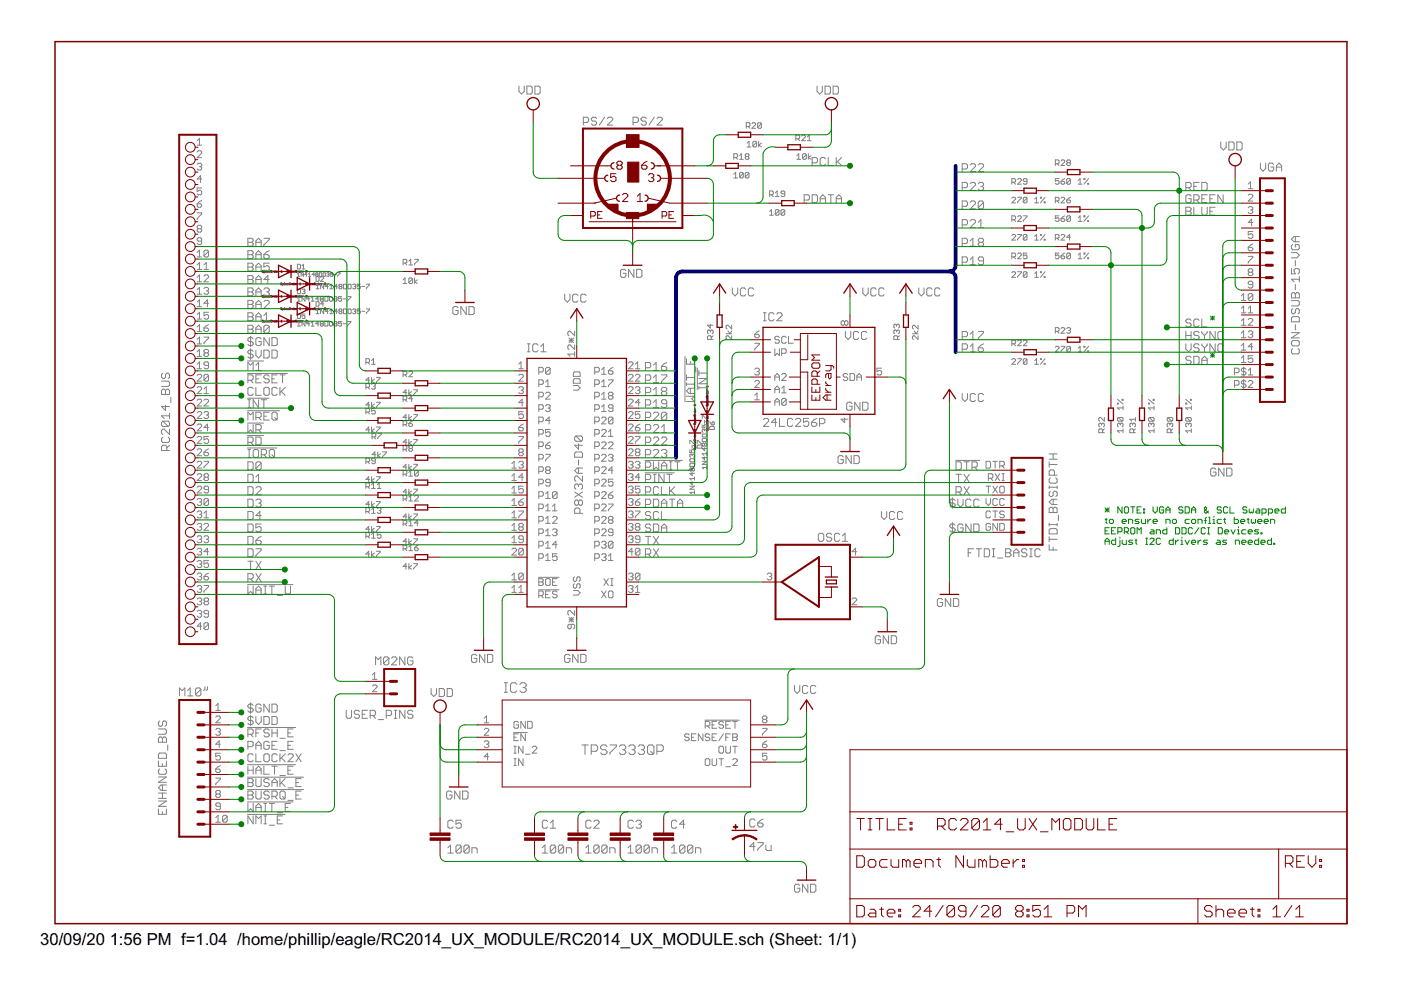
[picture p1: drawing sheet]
<svg xmlns="http://www.w3.org/2000/svg" width="297mm" height="210mm" viewBox="0 0 297 210" stroke-linecap="round" stroke-linejoin="round" font-family="sans-serif">
<defs><g id="words">
<g font-size="3.5">
<text x="8.5" y="200.4">30/09/20</text>
<text x="23.3" y="200.4">1:56 PM f=1.04 /home/phillip/eagle/RC2014_UX_MODULE/RC2014_UX_MODULE.sch (Sheet: 1/1)</text>
</g>
</g></defs>
<g fill="none" stroke="#800080" stroke-width=".21">
<path d="M55.8 57.4h-.2v.1l.2 .2h-.2M55.9 57.7h.3v-.1l-.3-.1v.4M56.3 57.7h.2M56.3 57.5l.1 .2M56.4 57.3v.1M56.9 57.5l-.3 .1 .1 .1h.2M57 57.6h.3l-.1-.1-.2 .1 .2 .1M57.4 57.4h.2v.3h-.2zM57.8 57.5v.2M58 57.5l-.2 .1M58.4 57.4v.3h-.3v-.2h.3M58.5 57.6h.2v-.1l-.2 .1 .2 .1"/>
<path d="M58.9 57.5v.2M59.1 57.5l-.2 .1M59.6 57.7h.2M59.6 57.5l.1-.1v.3M60.3 59.9v.1M61.1 57.4h-.3l.3 .2-.1 .1h-.2M61.2 57.7h.2l.1-.1-.3-.1v.4M61.4 60h.2l-.1 .4-.2-.1zM61.6 57.7h.1M61.6 57.5l.1 .2M61.7 57.3v.1M62.1 57.5l-.2 .1v.1h.2"/>
<path d="M62.3 57.6h.2l-.1-.1-.1 .1 .1 .1M62.3 60v.4h-.2l-.1-.2 .3-.1M62.7 57.4h.2l-.1 .3h-.2zM63 57.5v.2M63.2 57.5l-.2 .1M63.6 57.4v.3h-.2v-.1l.2-.1M63.7 57.6h.3l-.1-.1-.2 .1 .2 .1M64.1 57.5v.2M64.3 57.5l-.2 .1M64.8 57.4h.3l-.3 .3h.3M65.6 59.9v.1M66.7 60h.1v.4l-.2-.1z"/>
<path d="M67.6 60v.4h-.2l-.1-.2 .3-.1M55.8 62.7h-.2l.2 .2v.1l-.2-.1M55.8 68l-.2-.1v.1l.2 .2h-.2M55.9 63h.3v-.2h-.3v.3M55.9 68.3h.3v-.2l-.3-.1v.4M56.3 62.8l.1 .2M56.3 68l.1 .3M56.3 63h.2M56.3 68.3h.2M56.4 62.5v.1M56.4 67.8v.1M56.9 62.8h-.3l.1 .2h.2"/>
<path d="M56.9 68l-.3 .1 .1 .2h.2M57 62.9h.3l-.1-.1h-.2l.2 .2M57 68.2h.3l-.1-.2-.2 .1 .2 .2M57.4 62.7h.2v.3l-.2-.1zM57.4 67.9l.2 .1v.3l-.2-.1zM57.8 62.8v.2M57.8 68v.3M58 62.8l-.2 .1M58 68l-.2 .2M58.4 62.6v.4l-.3-.1v-.1h.3M58.4 67.9v.4l-.3-.1v-.2h.3M58.5 62.9h.2v-.1h-.2l.2 .2"/>
<path d="M58.5 68.2h.2v-.2l-.2 .1 .2 .2M58.9 62.8v.2M58.9 68v.3M59.1 62.8l-.2 .1M59.1 68l-.2 .2M59.6 62.8l.1-.2v.4M59.6 68l.1-.1v.4M59.6 63h.2M59.6 68.3h.2M59.8 60h-.3l.3 .3-.1 .1-.2-.1M59.8 65.3h-.3l.3 .3h-.3M59.9 60.4l.3-.1-.1-.2h-.2v.4"/>
<path d="M59.9 65.7l.3-.1-.1-.2h-.2v.4M60.3 60.4h.1M60.3 60.1v.3M60.3 65.4v.3M60.3 65.7h.1M60.3 65.2v.1M60.8 60.1l-.3 .1v.1l.3 .1M60.8 65.4h-.3v.2l.3 .1M60.9 60.3h.3l-.1-.2-.2 .1 .2 .2M60.9 65.5h.3l-.1-.1h-.2l.2 .3M61.1 62.7h-.3l.3 .2-.1 .1-.2-.1M61.1 68l-.2-.1-.1 .1 .3 .2h-.3"/>
<path d="M61.2 63h.2l.1-.2h-.3v.3M61.2 68.3h.2l.1-.2-.3-.1v.4M61.4 65.3h.2l-.1 .4-.2-.1zM61.6 62.8l.1 .2M61.6 68l.1 .3M61.6 63h.1M61.6 68.3h.1M61.7 62.5v.1M61.7 67.8v.1M61.7 60.1v.3M61.7 65.4v.3M61.9 60.1l-.2 .2"/>
<path d="M61.9 65.4l-.2 .1M62.1 62.8h-.2v.2h.2M62.1 68l-.2 .1v.2h.2M62.3 62.9h.2l-.1-.1h-.1l.1 .2M62.3 68.2h.2l-.1-.2-.1 .1 .1 .2M62.3 65.3v.4h-.2l-.1-.3h.3M62.4 60.3h.3l-.1-.2-.2 .1 .2 .2M62.4 65.5l.3-.1h-.3l.2 .3M62.7 62.6l.2 .1-.1 .3-.2-.1zM62.7 67.9l.2 .1-.1 .3-.2-.1zM62.8 60.1v.3M62.8 65.4v.3"/>
<path d="M63 60.1l-.2 .2M63 65.4l-.2 .1M63 62.8v.2M63 68v.3M63.2 62.8l-.2 .1M63.2 68l-.2 .2M63.5 60.4h.3M63.5 60.1l.1-.1v.4M63.5 65.4l.1-.1v.4M63.5 65.7h.3M63.6 62.6v.4h-.2v-.2h.2M63.6 67.9v.4h-.2v-.2l.2-.1"/>
<path d="M63.7 62.9h.3l-.1-.1h-.2l.2 .2M63.7 68.2h.3l-.1-.2-.2 .1 .2 .2M64.1 62.8v.2M64.1 68v.3M64.3 62.8l-.2 .1M64.3 68l-.2 .2M64.8 62.7h.3l-.3 .3h.3M64.8 68l.2-.1 .1 .1-.3 .3h.3M65 60h-.2l.2 .3v.1l-.2-.1M65 65.3h-.2l.2 .2v.2l-.2-.1M65.2 60.4l.2-.1v-.2h-.2v.4M65.2 65.7l.2-.1v-.2h-.2v.4"/>
<path d="M65.6 60.4h.1M65.6 60.1v.3M65.6 65.4v.3M65.6 65.7h.1M65.6 65.2v.1M66.1 60.1l-.3 .1 .1 .2h.2M66.1 65.4h-.3l.1 .3h.2M66.2 60.3h.3l-.1-.2-.2 .1 .2 .2M66.2 65.5h.3l-.1-.1h-.2l.2 .3M66.6 65.3h.2v.4l-.2-.1zM67 60.1v.3M67 65.4v.3"/>
<path d="M67.2 60.1l-.2 .2M67.2 65.4l-.2 .1M67.6 65.3v.4h-.2l-.1-.3h.3M67.7 60.3h.2v-.2l-.2 .1 .2 .2M67.7 65.5h.2v-.1h-.2l.2 .3M68.1 60.1v.3M68.1 65.4v.3M68.3 60.1l-.2 .2M68.3 65.4l-.2 .1M68.8 65.3h.2l-.2 .4h.2M68.8 60h.2l-.2 .4h.2M147 89.2h.1"/>
<path d="M147 94.4h.1M147.1 88l.3-.1 .1 .3h-.3zM147.1 87.2h.4v.2l-.2 .1-.1-.3M147.1 92.5h.4v.2l-.2 .1-.1-.3M147.2 89.8v.2l.2-.2h.1l-.1 .2M147.2 93.2l.3 .1-.1 .2h-.2zM147.2 95l-.1 .2 .1 .1 .2-.3v.3M147.2 88.7l.1 .3 .2-.1v-.2M147.2 94l.1 .3 .2-.1v-.2M147.2 86.5l.2 .2M147.2 87.6l.2 .2M147.2 91.8l.2 .2"/>
<path d="M147.2 92.9l.2 .2M147.2 87.8h.3M147.2 86.7h.3M147.2 93.1h.3M147.2 92h.3M147.5 89.2l-.3 .1M147.5 91v.3l-.3-.3-.1 .1 .1 .2M147.5 85.7v.3M147.5 86.9l-.1 .2-.2-.2 .2-.1v.3M147.5 88.4l-.1 .2-.2-.2 .2-.1v.3M147.5 89.1v.2M147.5 89.6v-.1l-.2-.1-.1 .2h.4"/>
<path d="M147.5 92.2l-.1 .2-.2-.2 .2-.1v.3M147.5 93.7l-.1 .2-.2-.2 .2-.1v.3M147.5 94.4v.1M147.5 94.9v-.2l-.2-.1-.1 .3h.4M147.5 94.4l-.3 .1M147.5 85.9h-.4l.1 .1M149.7 85.2h.1M149.7 90.5h.1M149.7 83.3h.4v.2h-.2v-.2M149.7 88.6h.4v.2h-.2v-.2M149.8 85.8v.3l.2-.3 .1 .1v.2M149.8 84h.3v.2l-.3 .1z"/>
<path d="M149.8 89.3h.3v.2h-.3zM149.8 91.1v.2l.3-.2v.2M149.9 84.8v.2h.2v-.2M149.9 90v.3h.2v-.3M149.9 82.6l.1 .2M149.9 83.7l.1 .2M149.9 87.8l.1 .3M149.9 88.9l.1 .3M149.9 83.9h.2M149.9 82.8h.2M149.9 89.2h.2M149.9 88.1h.2"/>
<path d="M150.1 87.1v.2l-.2-.2h-.2l.1 .2M150.1 81.8v.3M150.1 83v.2l-.2-.2 .1-.1v.3M150.1 84.5v.1l-.2-.1 .1-.1v.2M150.1 85.2v.1M150.1 85.7v-.3l-.2 .1v.2h.4M150.1 88.2v.2l-.2-.2h.1v.2M150.1 89.7v.2l-.2-.2h.1v.2M150.1 90.4v.2M150.1 91v-.3l-.2 .1v.2h.4M150.1 85.2l-.2 .1M150.1 90.5l-.2 .1"/>
<path d="M150.1 81.9h-.4l.2 .2"/>
</g>
<g fill="none" stroke="#808080" stroke-width=".21">
<path d="M110 18.3v1.1l.6 .5 .5-.5v-1.1M111.7 18.3h.9l.2 .2v1.2l-.2 .2h-.9zM113.4 18.3h.9l.2 .2v1.2l-.2 .2h-.9zM173.2 18.3v1.1l.6 .5 .5-.5v-1.1M174.9 18.3h.9l.3 .2v1.2l-.3 .2h-.9zM176.6 18.3h.9l.3 .2v1.2l-.3 .2h-.9zM41.8 29.8l.5-.5v1.5M41.8 30.8h1M41.8 32.2l.2-.2h.5l.3 .2v.2l-1 1h1M41.8 34.8l.2-.2h.5l.3 .2-.3 .5M42.3 35.3h.2M42.5 35.3l.3 .3v.2l-.3 .2h-.5l-.2-.2"/>
<path d="M42.8 39.9h-1v.7l.5-.3h.2l.3 .3v.5l-.3 .2h-.5l-.2-.2M42.8 38h-1l.7-.8v1.5M123.7 26h.8l.3-.3v-.6l-.3-.3h-.8v1.7M126.5 25.1l-.3-.3h-.6l-.2 .3v.3l.2 .3h.6l.3 .3v.2l-.3 .3h-.6l-.2-.3M128.2 24.8l-1.1 1.7M128.8 25.1l.3-.3h.5l.3 .3v.3l-1.1 1.1h1.1M134.2 26h.8l.3-.3v-.6l-.3-.3h-.8v1.7M137 25.1l-.2-.3h-.6l-.3 .3v.3l.3 .3h.6l.2 .3v.2l-.2 .3h-.6l-.3-.3M138.7 24.8l-1.1 1.7M139.3 25.1l.3-.3h.5l.3 .3v.3l-1.1 1.1h1.1M155.6 36.9l.4-.3v1.1M155.6 37.7h.8"/>
<path d="M155.6 33.4h.6l.2-.2v-.4l-.2-.2h-.6v1.2M156 33.4l.4 .4M156.8 33.8h.8M156.8 33l.4-.4v1.2M157.6 36.7v.8l-.2 .2h-.4l-.2-.2M157.6 36.7l-.2-.1h-.4l-.2 .1v.8M157.6 36.7l-.8 .8M158.2 33.2l-.2-.2 .2-.4h.4l.2 .2-.2 .4M158.2 33.2l-.2 .2 .2 .4h.4l.2-.2-.2-.4M158.2 33.2h.4M158.2 26.8h.6l.2-.2v-.4l-.2-.2h-.6v1.2M158.4 30.4l.4-.4v1.2"/>
<path d="M158.4 31.2h.8M158.6 26.8l.4 .4M158.8 36.7l-.2-.1h-.4l-.2 .1v.8M158.8 36.7v.8l-.2 .2h-.4l-.2-.2M158.8 36.7l-.8 .8M159.4 26.2l.2-.2h.4l.2 .2v.2l-.8 .8h.8M160.4 30.2v.7l-.2 .3h-.4l-.2-.3M160.4 30.2l-.2-.2h-.4l-.2 .2v.7M160.4 30.2l-.8 .7M160.8 30v1.2M161.4 30.4l-.6 .4 .6 .4M161.4 26.2l-.2-.2h-.4l-.2 .2v.8"/>
<path d="M161.4 26.2v.8l-.2 .2h-.4l-.2-.2M161.4 26.2l-.8 .8M168.7 29.4h.6l.2-.2v-.3l-.2-.3h-.6v1.2M169 33l.4-.4v1.2M169 33.8h.7M169.1 29.4l.4 .4M170 28.9l.2-.3h.4l.2 .3v.1l-.8 .8h.8M171 32.8l-.2-.2h-.4l-.2 .2v.8M171 32.8v.8l-.2 .2h-.4l-.2-.2M171 32.8l-.8 .8M171.2 29.8h.8M171.2 29l.4-.4v1.2"/>
<path d="M171.4 32.6v1.2M172 33l-.6 .4 .6 .4M172.2 34.5h.8l.3-.3v-.5l-.3-.3h-.8v1.7M175 33.7l-.3-.3h-.5l-.3 .3v1.1l.3 .3h.5l.3-.3M175.6 33.4v1.7h1.1M177.3 33.4v1.7M177.6 34.2l.8 .9M178.4 33.4l-1.1 1.1M204 35.8h.9l.2-.2v-.6l-.2-.3h-.9v1.7M204 39.8h.9l.2-.3v-.6l-.2-.2h-.9v1.7M205.7 35l.3-.3h.5l.3 .3v.3l-1.1 1.1h1.1M205.7 38.9l.3-.2h.5l.3 .2v.3l-1.1 1.2h1.1"/>
<path d="M207.4 38.9l.3-.2h.5l.3 .2v.3l-.3 .3M207.4 35l.3-.3h.5l.3 .3v.3l-1.1 1.1h1.1M208 39.5h.2M208.2 39.5l.3 .3v.3l-.3 .3h-.5l-.3-.3M214.5 38.7h.6l.2-.2v-.4l-.2-.2h-.6v1.2M214.9 38.7l.4 .4M215.8 38.1l.1-.2h.4l.2 .2v.2l-.7 .8h.7M217.7 38.5h-.6l-.1-.2 .1-.4h.5l.1 .2v.8l-.1 .2h-.5l-.1-.2M223.8 34.7h.5l.2-.2v-.4l-.2-.2h-.5v1.2M224.1 34.7l.4 .4M224.5 37.9h-.7v.6l.3-.2 .4 .2v.4l-.2 .2h-.4l-.1-.2M225 38.5h.6l.1 .4-.1 .2h-.5l-.1-.2z"/>
<path d="M225 34.1l.1-.2h.5l.1 .2v.2l-.7 .8h.7M225.7 37.9l-.7 .6M226.4 34.5l-.2-.2 .2-.4h.4l.2 .2-.2 .4M226.4 34.5l-.2 .2 .2 .4h.4l.2-.2-.2-.4M226.4 34.5h.4M227 38.1l-.2-.2h-.4l-.2 .2v.8M227 38.1v.8l-.2 .2h-.4l-.2-.2M227 38.1l-.8 .8M228.6 39.1h.8M228.6 38.3l.4-.4v1.2M229.8 37.9h.2v.2h-.2zM230.6 38.9h.2v.2h-.2z"/>
<path d="M230.8 37.9l-1 1.2M251.4 39.8h.9l.2-.3v-.6l-.2-.2h-.9v1.7M252 39.8l.5 .6M253.1 39.5h.6M254.2 38.7h-1.1v1.7h1.1M254.8 38.7h.9l.2 .2v1.2l-.2 .3h-.9zM258.8 30.1v1.1l.6 .6 .6-.6v-1.1M260.5 30.1h.9l.3 .3v1.1l-.3 .3h-.9zM262.2 30.1h.9l.3 .3v1.1l-.3 .3h-.9zM264.6 39l.5-.5v1.5M267.2 34.6v1.1l.6 .6 .6-.6v-1.1M270 34.9l-.2-.3h-.6l-.3 .3v1.1l.3 .3h.6l.2-.3v-.6h-.5"/>
<path d="M270.6 35.4h1.1M270.6 36.3v-1.1l.6-.6 .5 .6v1.1M41.8 53.5l.5-.5v1.5M41.8 56.2l.5-.5v1.4M41.8 58.8l.5-.5v1.5M41.8 43.2h.7l.3 .5-.3 .2h-.5l-.2-.2zM41.8 45.1h1v.3l-1 .9v.3M41.8 54.5h1M41.8 57.1h1M41.8 59.8h1M42 48.5l-.2-.2v-.3l.2-.2h.5l.3 .2v.3l-.3 .2M42 48.5l-.2 .2v.3l.2 .2h.5l.3-.2v-.3l-.3-.2"/>
<path d="M42 48.5h.5M42.8 51.1h-.8l-.2-.2 .2-.5h.5l.3 .3v.9l-.3 .3h-.5l-.2-.3M42.8 42.5l-1 .7M43.2 58.5l.3-.2h.5l.2 .2v.3l-1 1h1M43.2 57.1h1M43.2 56.2l.5-.5v1.4M44.2 53.3l-.2-.3h-.5l-.3 .3v1M44.2 53.3v1l-.2 .2h-.5l-.3-.2M44.2 53.3l-1 1M52.6 53.1h.8l.3 .3v.3l-.3 .3 .3 .3v.3l-.3 .2h-.8zM52.6 58.4h.8l.3 .3v.3l-.3 .3 .3 .2v.3l-.3 .3h-.8zM52.6 50.5h.8l.3 .3v.3l-.3 .3 .3 .2v.3l-.3 .3h-.8z"/>
<path d="M52.6 55.8h.8l.3 .3v.2l-.3 .3 .3 .3v.3l-.3 .3h-.8zM52.6 59.3h.8M52.6 56.6h.8M52.6 54h.8M52.6 51.4h.8M54.3 52.2v-1.1l.5-.6 .6 .6v1.1M54.3 54.8v-1.1l.5-.6 .6 .6v1.1M54.3 57.5v-1.2l.5-.5 .6 .5v1.2M54.3 59.3h1.1M54.3 56.6h1.1M54.3 54h1.1M54.3 51.4h1.1"/>
<path d="M55.9 54h.9l.3 .3v.3l-.3 .2h-.6l-.3-.2zM55.9 50.5h1.2v.3l-1.2 1.1v.3M57.1 55.8h-1.2v.8l.6-.3h.3l.3 .3v.6l-.3 .3h-.6l-.3-.3M57.1 59.3h-1.2l.9-.9v1.7M57.1 53.1l-.6 .3-.6 .6M63.1 58.1l.2-.3v.8M63.1 58.6h.5M63.1 56h.4l.2 .2v.7l-.2 .1h-.4zM64 56.4l.3-.4v1M64 57h.7M64.3 57.8v.8l-.5-.8v.8M65.1 58.2h-.5l.4-.4v.8"/>
<path d="M65.4 58.6h.5M65.4 58.1l.2-.3v.8M66.7 58.2h-.5l.3-.4v.8M67 58.7h.5l.1 .1v.7l-.1 .1h-.5zM67.1 58.2l-.2 .1 .2 .3 .3-.1-.1-.3M67.1 58.2h.2M67.1 58.2l-.2-.1 .2-.3 .3 .2-.1 .2M67.7 57.8l.5 .2-.1 .6h-.4zM68 58.8l.1-.1 .5 .1-.6 .8h.6M68.6 57.8l.4 .2-.1 .6-.4-.1zM69.3 58l.3-.2 .2 .2-.2 .2M69.5 58.2h.1"/>
<path d="M69.6 58.2l.2 .1-.2 .3-.3-.1M70.5 57.8h-.5v.4l.3-.1 .2 .1-.1 .4-.4-.1M70.8 58.2h.5M71.6 57.8h.5l-.5 .8M85.5 59.3l.4-.4v1.2M85.5 55.8h.6l.2-.2v-.4l-.2-.2h-.6v1.2M85.9 55.8l.4 .4M86.7 55.4l.4-.4v1.2M86.7 56.2h.8M87.5 59.1l-.2-.2h-.4l-.2 .2v.8M87.5 59.1v.8l-.2 .2h-.4l-.2-.2M87.5 59.1l-.8 .8"/>
<path d="M87.9 55h.8v.2l-.8 .8v.2M87.9 58.9v1.2M88.5 59.3l-.6 .4 .6 .4M132.7 57.4l-.3-.3h-.6l-.2 .3v1.1l.2 .3h.6l.3-.3v-.5h-.6M134.4 57.1v1.7l-1.1-1.7v1.7M135 57.1h.8l.3 .3v1.1l-.3 .3h-.8zM163.2 44.9l.4-.5v1.2M163.2 45.6h.8M163.2 41.3h.6l.2-.2v-.4l-.2-.2h-.6v1.2M163.6 41.3l.4 .4M164.4 40.9l.4-.4v1.2M164.4 41.7h.8"/>
<path d="M165.2 44.6v.8l-.2 .2h-.4l-.2-.2M165.2 44.6l-.2-.2h-.4l-.2 .2v.8M165.2 44.6l-.8 .8M166.4 44.6v.8l-.2 .2h-.4l-.2-.2M166.4 44.6l-.2-.2h-.4l-.2 .2v.8M166.4 41.1h-.6l-.2-.2 .2-.4h.4l.2 .2v.8l-.2 .2h-.4l-.2-.2M166.4 44.6l-.8 .8M170.5 42.4h.8l.3-.3v-.5l-.3-.3h-.8v1.7M172.2 41.3h.8l.3 .3v1.1l-.3 .3h-.8zM173.9 43v-1.1l.6-.6 .5 .6v1.1M173.9 42.1h1.1M175.6 41.3h1.1"/>
<path d="M176.1 41.3v1.7M177.3 42.1h1.1M177.3 43v-1.1l.5-.6 .6 .6v1.1M204 43.8h.9l.2-.3v-.6l-.2-.3h-.9v1.7M204 47.7h.9l.2-.3v-.6l-.2-.2h-.9v1.7M204 51.6h.9l.2-.2v-.6l-.2-.3h-.9v1.7M204 55.6h.9l.2-.3v-.5l-.2-.3h-.9v1.7M205.7 46.8l.3-.2h.5l.3 .2v.3l-1.1 1.2h1.1M205.7 42.9l.3-.3h.5l.3 .3v.3l-1.1 1.1h1.1M205.7 52.2h1.1M205.7 51.1l.6-.6v1.7M205.7 55l.6-.5v1.7"/>
<path d="M205.7 56.2h1.1M207.4 48.3h1.1M207.4 47.1l.6-.5v1.7M207.7 51.4l-.3-.3v-.3l.3-.3h.5l.3 .3v.3l-.3 .3M207.7 51.4l-.3 .2v.3l.3 .3h.5l.3-.3v-.3l-.3-.2M207.7 51.4h.5M208.5 42.9l-.3-.3h-.5l-.3 .3v1.1M208.5 55.3h-.8l-.3-.3v-.2l.3-.3h.5l.3 .3v1.1l-.3 .3h-.5l-.3-.3M208.5 42.9l-1.1 1.1M208.5 42.9v1.1l-.3 .3h-.5l-.3-.3M214.5 57.8l.2-.2h.4l.2 .2v.2l-.8 .8h.8M214.5 42l.2-.2h.4l.2 .2v.2l-.8 .8h.8"/>
<path d="M214.5 46.6h.6l.2-.2v-.4l-.2-.2h-.6v1.1M214.5 49.9l.2-.2h.4l.2 .2v.2l-.8 .8h.8M214.5 54.5h.6l.2-.2v-.4l-.2-.2h-.6v1.2M214.9 46.6l.4 .3M214.9 54.5l.4 .4M215.8 41.8h.7v.2l-.7 .8v.2M215.8 46l.1-.2h.4l.2 .2v.2l-.7 .7h.7M215.8 49.7h.7l-.7 1.2M215.8 53.9l.1-.2h.4l.2 .2v.2l-.7 .8h.7M215.8 57.6h.7l-.7 1.2M217 45.8h.7v.2l-.7 .8v.1M217.7 57.8v.8l-.1 .2h-.5l-.1-.2"/>
<path d="M217.7 49.9l-.1-.2h-.5l-.1 .2v.8M217.7 42v.8l-.1 .2h-.5l-.1-.2M217.7 42l-.1-.2h-.5l-.1 .2v.8M217.7 53.7h-.7v.6l.4-.2 .3 .2v.4l-.1 .2h-.5l-.1-.2M217.7 57.8l-.1-.2h-.5l-.1 .2v.8M217.7 49.9v.8l-.1 .2h-.5l-.1-.2M217.7 42l-.7 .8M217.7 49.9l-.7 .8M217.7 57.8l-.7 .8M219.4 58.8h.8M219.4 43h.8M219.4 42.2l.4-.4v1.2"/>
<path d="M219.4 50.1l.4-.4v1.2M219.4 58l.4-.4v1.2M219.4 50.9h.8M220.6 57.6h.2v.2h-.2zM220.6 41.8h.2v.2h-.2zM220.6 49.7h.2v.2h-.2zM221.4 58.6h.2v.2h-.2zM221.4 42.8h.2v.2h-.2zM221.4 50.7h.2v.2h-.2zM221.6 41.8l-1 1.2M221.6 49.7l-1 1.2M221.6 57.6l-1 1.2"/>
<path d="M223.8 42.6h.5l.2-.2v-.4l-.2-.2h-.5v1.2M223.8 50.5h.5l.2-.2v-.4l-.2-.2h-.5v1.2M224.1 42.6l.4 .4M224.1 50.5l.4 .4M224.5 45.8h-.7v.6l.3-.2 .4 .2v.4l-.2 .1h-.4l-.1-.1M224.5 53.7h-.7v.6l.3-.2 .4 .2v.4l-.2 .2h-.4l-.1-.2M225 46.4h.6l.1 .4-.1 .1h-.5l-.1-.1zM225 54.3h.6l.1 .4-.1 .2h-.5l-.1-.2zM225 42l.1-.2h.5l.1 .2v.2l-.7 .8h.7M225 49.9l.1-.2h.5l.1 .2v.2l-.7 .8h.7M225.7 45.8l-.7 .6M225.7 53.7l-.7 .6"/>
<path d="M226.2 42.4h.6l.2 .4-.2 .2h-.4l-.2-.2zM227 53.9l-.2-.2h-.4l-.2 .2v.8M227 46l-.2-.2h-.4l-.2 .2v.8M227 46v.8l-.2 .1h-.4l-.2-.1M227 53.9v.8l-.2 .2h-.4l-.2-.2M227 46l-.8 .8M227 53.9l-.8 .8M227 41.8l-.8 .6M227 50.3h-.8l.6-.6v1.2M228.6 46.2l.4-.4v1.1M228.6 54.1l.4-.4v1.2M228.6 46.9h.8"/>
<path d="M228.6 54.9h.8M229.8 45.8h.2v.2h-.2zM229.8 53.7h.2v.2h-.2zM230.6 54.7h.2v.2h-.2zM230.6 46.8h.2v.1h-.2zM230.8 45.8l-1 1.1M230.8 53.7l-1 1.2M251.4 43.9h.9l.2 .3v.3l-.2 .3 .2 .3v.2l-.2 .3h-.9zM251.4 44.8h.9M252.5 41.6l-.2-.3h-.6l-.3 .3v1.1l.3 .3h.6l.2-.3v-.6h-.5M253.1 43.9v1.7h1.1M253.1 42.4h.9l.2-.3v-.5l-.2-.3h-.9v1.7"/>
<path d="M253.7 42.4l.5 .6M254.8 43.9v1.4l.3 .3h.6l.2-.3v-1.4M254.8 42.1h.6M255.9 41.3h-1.1v1.7h1.1M256.5 42.1h.6M256.5 44.8h.6M257.6 43.9h-1.1v1.7h1.1M257.6 41.3h-1.1v1.7h1.1M259.3 41.3v1.7l-1.1-1.7v1.7M264.6 40h1M264.6 41.4l.3-.2h.5l.2 .2v.3l-1 .9h1M264.6 44.1l.3-.3h.5l.2 .3v.2l-.2 .2"/>
<path d="M264.6 52.5h.8l.2 .2v.2l-.2 .3h-.5l-.3-.3zM264.6 54.4h1v.2l-1 1v.2M264.9 57.7l-.3-.2 .3-.5h.5l.2 .2v.3l-.2 .2M264.9 57.7l-.3 .3 .3 .4h.5l.2-.2v-.2l-.2-.3M264.9 57.7h.5M265.1 44.5h.3M265.4 44.5l.2 .3v.2l-.2 .3h-.5l-.3-.3M265.6 49.1h-1v.7l.5-.2 .5 .2v.5l-.2 .2h-.5l-.3-.2M265.6 47.2h-1l.8-.7v1.4M265.6 51.7l-1 .8M273.8 56.9v1.2h.8l-.2-.6v-.3l.2-.3h.6l.3 .3v.6l-.3 .3M273.8 53.6h1.1l.6 .5-.6 .6h-1.1"/>
<path d="M274.1 51.8l-.3 .3v.6l.3 .3h1.1l.3-.3v-.6l-.3-.3h-.6v.6M274.6 50.1v1.2M274.6 55.2v1.2M275.5 58.6v1.2M275.5 59.2h-1.7l.6 .6M275.5 50.1h-1.1l-.6 .6 .6 .6h1.1M34.5 79.1l-.3 .3v.6l.3 .2h.3l.3-.2v-.6l.3-.3h.3l.2 .3v.6l-.2 .2M41.8 62.4h1M41.8 61.4l.5-.5v1.5M41.8 64.1l.5-.5v1.4M41.8 66.7l.5-.5v1.4M41.8 69.3l.5-.5v1.5"/>
<path d="M41.8 71.9l.5-.4v1.4M41.8 74.6l.5-.5v1.5M41.8 77.2l.5-.5v1.5M41.8 79.6l.2-.2h.5l.3 .2v.3l-1 .9h1M41.8 65h1M41.8 67.6h1M41.8 70.3h1M41.8 72.9h1M41.8 75.6h1M41.8 78.2h1M43.2 69.6h.8l.2 .4-.2 .3h-.5l-.3-.3zM43.2 71.5h1v.2l-1 1v.2"/>
<path d="M43.2 61.2l.3-.3h.5l.2 .3v.2l-.2 .3M43.5 74.8l-.3-.2v-.3l.3-.2h.5l.2 .2v.3l-.2 .2M43.5 74.8l-.3 .3v.2l.3 .3h.5l.2-.3-.2-.5M43.5 74.8h.5M43.7 61.7h.3M44 61.7l.2 .2-.2 .5h-.5l-.3-.3M44.2 66.2h-1v.7l.5-.2h.3l.2 .2v.5l-.2 .2h-.5l-.3-.2M44.2 64.3h-1l.8-.7v1.4M44.2 77.5h-.7l-.3-.3v-.2l.3-.3h.5l.2 .3v1l-.2 .2h-.5l-.3-.2M44.2 79.6l-.2-.2h-.5l-.3 .2v1M44.2 79.6v1l-.2 .2h-.5l-.3-.2M44.2 68.8l-1 .8"/>
<path d="M44.2 79.6l-1 1M52.5 79.2h8.5M52.5 76.5h3.4M52.6 63.7h.8l.3 .3v.2l-.3 .3 .3 .3v.3l-.3 .3h-.8zM52.6 61h.8l.3 .3v.3l-.3 .3 .3 .3v.3l-.3 .2h-.8zM52.6 69h.8l.3 .2v.3l-.3 .3 .3 .3v.3l-.3 .2h-.8zM52.6 66.3h.8l.3 .3v.3l-.3 .3 .3 .2v.3l-.3 .3h-.8zM52.6 78.5v-1.6l.5 .5 .6-.5v1.6M52.6 61.9h.8M52.6 67.2h.8M52.6 69.8h.8M52.6 64.5h.8"/>
<path d="M53.1 71.3v2.3M53.1 73.9v2.3M53.7 74.5l-.3-.3h-.6l-.2 .3v.3l.2 .3h.6l.3 .3v.2l-.3 .3h-.6l-.2-.3M53.7 71.9l-.3-.3h-.6l-.2 .3v.3l.2 .2h.6l.3 .3v.3l-.3 .3h-.6l-.2-.3M54.3 68v-1.1l.5-.6 .6 .6v1.1M54.3 62.7v-1.1l.5-.6 .6 .6v1.1M54.3 74.2v1.2l.5 .5 .6-.5v-1.2M54.3 78.5h1.1M54.3 65.4v-1.2l.5-.5 .6 .5v1.2M54.3 70.6v-1.1l.5-.5 .6 .5v1.1M54.3 60.1v-1.1l.5-.6 .6 .6v1.1M54.3 77.4l.5-.5v1.6"/>
<path d="M54.3 61.9h1.1M54.3 67.2h1.1M54.3 69.8h1.1M54.3 64.5h1.1M55.4 71.9l-.3-.3h-.6l-.2 .3v1.1l.2 .3h.6l.3-.3v-.6h-.6M55.4 79.5h-1.1v1.7h1.1M55.9 64l.3-.3h.6l.3 .3v.2l-1.2 1.2h1.2M55.9 61.3l.3-.3h.6l.3 .3v.3l-.3 .3M55.9 74.2h.9l.3 .3v1.1l-.3 .3h-.9zM55.9 68h1.2M55.9 66.9l.6-.6v1.7M56.5 61.9h.3"/>
<path d="M56.8 61.9l.3 .3v.3l-.3 .2h-.6l-.3-.2M57.1 69.2l-.3-.2h-.6l-.3 .2v1.2M57.1 79.8l-.3-.3h-.6l-.3 .3v.3l.3 .2h.6l.3 .3v.3l-.3 .3h-.6l-.3-.3M57.1 69.2v1.2l-.3 .2h-.6l-.3-.2M57.1 71.6v1.7l-1.2-1.7v1.7M57.1 69.2l-1.2 1.2M57.7 71.6h.8l.3 .3v1.1l-.3 .3h-.8zM57.7 74.2h.8l.3 .3v1.1l-.3 .3h-.8zM58.8 79.5h-1.1v1.7h1.1M59.4 79.5h1.1M59.9 79.5v1.7M63.1 66.6h.4l.2 .1v.7l-.2 .1h-.4z"/>
<path d="M63.1 63.2l.3-.3v1M63.1 68.5l.3-.3v.9M63.1 63.9h.6M63.1 69.1h.6M63.1 61.3h.4l.2 .2v.6l-.2 .2h-.4zM64 61.5l.2-.2h.3l.2 .2-.2 .3M64.3 61.8h.2M64.5 61.8l.2 .2-.2 .3-.5-.2M64.7 66.6h-.7v.5l.5-.2 .2 .5-.2 .1-.5-.1M64.7 62.9v1l-.7-1v1M64.7 68.2v.9l-.7-.9v.9M65.6 63.4h-.6l.5-.5v1"/>
<path d="M65.6 68.6h-.6l.5-.4v.9M66 63.9h.6M66 63.2l.3-.3v1M66 68.5l.3-.3v.9M66 69.1h.6M67 60.6l.3-.3v.9M67 65.8l.3-.3v1M67 61.2h.6M67 66.5h.6M67 63.9h.5l.1 .2v.6l-.1 .2h-.5zM67.6 63.4h-.7l.5-.5v1M67.6 68.6h-.7l.5-.4v.9"/>
<path d="M68.1 63.4l-.2 .1 .2 .4 .5-.2-.2-.3M68.1 63.4h.3M68.1 63.4l-.2-.2 .2-.3 .5 .2-.2 .3M68.1 68.6l-.2-.1 .2-.3 .5 .1-.2 .3M68.1 68.6l-.2 .2 .2 .3 .5-.1-.2-.4M68.1 68.6h.3M68.6 60.3v.9l-.6-.9v.9M68.6 65.5v1l-.6-1v1M68.6 64.4h-.6l.5-.5v1M68.9 62.9h.5l.1 .2v.6l-.1 .2h-.5zM68.9 68.2h.5l.1 .1v.7l-.1 .1h-.5zM69.6 60.7h-.7l.5-.4v.9"/>
<path d="M69.6 66h-.7l.5-.5v1M69.9 61.2h.7M69.9 60.6l.3-.3v.9M69.9 65.8l.3-.3v1M69.9 66.5h.7M70 62.9h.3l.2 .2v.6l-.2 .2h-.3l-.2-.2v-.6zM70 68.2h.3l.2 .1v.7l-.2 .1h-.3l-.2-.1v-.7zM70.8 63.1l.2-.2h.3l.2 .2-.2 .3M70.8 68.3l.2-.1h.3l.2 .1-.2 .3M71.1 63.4h.2M71.1 68.6h.2M71.3 63.4l.2 .1-.2 .4h-.3l-.2-.2"/>
<path d="M71.3 68.6l.2 .2-.2 .3h-.3l-.2-.1M71.5 60.7h-.6l.5-.4v.9M71.5 66h-.6l.5-.5v1M72 60.7l-.1 .2 .1 .3h.3l.2-.1-.2-.4M72 60.7h.3M72 60.7l-.1-.1 .1-.3 .5 .1-.2 .3M72 66l-.1-.2 .1-.3h.3l.2 .2-.2 .3M72 66l-.1 .2 .1 .3h.3l.2-.2-.2-.3M72 66h.3M72.4 62.9h-.6v.5l.3-.2 .3 .2-.1 .5-.5-.2M72.4 68.2h-.6v.4l.5-.1 .1 .5-.1 .1-.5-.1M72.7 63.4h.7"/>
<path d="M72.7 68.6h.7M72.8 60.3h.5l.2 .1v.7l-.2 .1h-.5zM72.8 65.5h.5l.2 .2v.6l-.2 .2h-.5zM73.7 62.9h.7l-.7 1M73.7 68.2h.7l-.7 .9M73.8 60.4l.2-.1 .4 .1v.7l-.1 .1-.5-.1zM74 65.5l.4 .2v.6l-.1 .2-.5-.2v-.6zM74.8 60.4l.4-.1 .2 .1-.2 .3M74.8 65.7l.4-.2 .2 .2-.2 .3M75.1 60.7h.1M75.1 66h.1M75.2 60.7l.2 .2-.2 .3-.4-.1"/>
<path d="M75.2 66l.2 .2-.2 .3-.4-.2M76.4 60.3h-.7v.4l.4-.1 .3 .1-.2 .5-.5-.1M76.4 65.5h-.7v.5l.4-.2 .3 .2v.3l-.2 .2-.5-.2M76.7 60.7h.7M76.7 66h.7M77.6 76.8h.6l.2-.2v-.4l-.2-.1h-.6v1.1M77.7 60.3h.6l-.6 .9M77.7 65.5h.6l-.6 1M78 76.8l.4 .4M78.8 77.2h.8M78.8 76.5l.4-.4v1.1M85.5 60.1h.8"/>
<path d="M85.5 79.5h.6l.2-.2v-.4l-.2-.2h-.6v1.2M85.9 79.5l.4 .4M86.7 78.9l.2-.2h.4l.2 .2v.2l-.8 .8h.8M97.1 65.3l-.2-.3h-.6l-.3 .3v1.1l.3 .3h.6l.2-.3v-.6h-.5M98.8 65v1.7l-1.1-1.7v1.7M99.4 65h.8l.3 .3v1.1l-.3 .3h-.8zM110 79.6l.2-.2h.5l.3 .2v.3l-1 .9h1M110 78.2h1M110 77.2l.5-.5v1.5M111.8 74.6h.6M111.8 72.9h.6M112.1 72.9v1.7"/>
<path d="M114.1 73.2l-.3-.3h-.6l-.3 .3v1.1l.3 .3h.6l.3-.3M114.2 78.9h.8l.2-.3v-.5l-.2-.2h-.8v1.5M114.7 74.6h1.1M114.7 73.5l.5-.6v1.7M116.6 78.1v1l-.2 .3h-.5l-.2-.3M116.6 78.1l-.2-.2h-.5l-.2 .2v1M116.6 78.1l-.9 1M119.7 62.4v1.1l.6 .6 .5-.6v-1.1M120.6 71.7l1 .9M120.6 72.2h1M121.1 71.7v.9M121.6 79.1l.2-.3h1l.2 .3v.7h-1.4z"/>
<path d="M121.6 71.7l-1 .9M121.8 70.2v1l-.9-1h-.3l-.2 .3v.5l.2 .2M121.8 73.1v1l-.9-1h-.3l-.2 .3v.5l.2 .2M121.8 74.6v1M121.8 75.1h-1.4l.5 .5M122.6 62.7l-.3-.3h-.6l-.3 .3v1.1l.3 .3h.6l.3-.3M124.2 62.7l-.2-.3h-.6l-.3 .3v1.1l.3 .3h.6l.2-.3M126.1 78.9h.7l.3-.3v-.5l-.3-.2h-.7v1.5M127.6 79.4h.9M127.6 78.4l.4-.5v1.5M129 78.6h.7l.3 .5-.3 .3h-.5l-.2-.3zM130 77.9l-1 .7"/>
<path d="M133.2 77l.3-.3h.5l.2 .3v.2l-1 1h1M133.2 79.6l.3-.2h.5l.2 .2v.3l-1 .9h1M134.7 78.2h1M134.7 79.6l.2-.2h.5l.3 .2v.3l-1 .9h1M134.7 77.2l.5-.5v1.5M136.8 78h.9l.3-.3v-.6l-.3-.2h-.9v1.6M138.5 78.5h1.2M138.5 77.4l.6-.5v1.6M140.2 77.7h.9l.3 .3v.3l-.3 .2h-.6l-.3-.2zM140.2 79.5h1.2v.3l-1.2 1.1v.3M141.4 76.9l-.6 .2-.6 .6M145.2 75.6v9.6"/>
<path d="M145.5 76.1v1.1h1.7v-1.1M145.5 79.5v1.1M146.4 76.6v.6M147.5 77.8v1.1M147.8 78v4.6M148.2 78.5v1.2M148.2 79.1h1.7M150.6 68.7v.9l-.6-.6h1.2M150.6 70.2l-.2-.2-.4 .2v.4l.2 .2M150.6 70.2l.2-.2 .4 .2v.4l-.2 .2M150.6 70.2v.2M150.8 72v-.6l-.2-.2h-.4l-.2 .2v.6h1.2"/>
<path d="M151.2 71.2l-.4 .4M153.9 70.8h1.2M154.3 70.2l.4 .6 .4-.6M155.1 71.2v.8l-.8-.8-.4 .2v.4l.3 .2M155.1 69v.7l-.8-.7-.4 .2v.4l.3 .1M155.3 61v1.2l.6 .5 .5-.5v-1.2M158.1 61.3l-.3-.3h-.5l-.3 .3v1.2l.3 .2h.5l.3-.2M159.8 61.3l-.3-.3h-.5l-.3 .3v1.2l.3 .2h.5l.3-.2M160 70.9h.8l.2 .5-.2 .2h-.5l-.3-.2zM160 78.3l.3-.2h.5l.2 .2v.2l-.2 .3M160 72.8h1v.2l-1 1v.2M160.5 78.8h.3"/>
<path d="M160.8 78.8l.2 .2v.3l-.2 .2h-.5l-.3-.2M161 70.1l-1 .8M161.9 68h.5M161.9 66.3h.5M162.1 66.3v1.7M164.1 66.6l-.3-.3h-.5l-.3 .3v1.1l.3 .3h.5l.3-.3M164.3 74v1.4l.5-.5 .4 .5v-1.4M164.3 79.9h.9M164.7 66.6l.3-.3h.5l.3 .3v.3l-1.1 1.1h1.1M165.2 71.6l-.2-.3h-.5l-.2 .5 .2 .2h.5l.2 .3v.2l-.2 .3h-.5l-.2-.3M165.7 74.9h.8l.2-.2v-.5l-.2-.2h-.8v1.4M165.7 79.5l.3-.3h.5l.2 .3v.2l-1 1h1"/>
<path d="M166.7 71.6l-.2-.3h-.5l-.3 .3v.9l.3 .3h.5l.2-.3M167.2 71.3v1.5h.9M179.1 68.2l-.3-.2-.5 .2v.5l.3 .3 .5-.3M179.1 68.2l.2-.2h.3l.2 .2v.5l-.2 .3h-.3l-.2-.3M179.1 68.2v.5M179.2 70.3v1.1l.6 .6 .6-.6v-1.1M179.7 79.5l-.2-.3h-.5l-.2 .5 .2 .2h.5l.2 .3v.2l-.2 .3h-.5l-.2-.3M180.2 79.2h.8l.2 .3v.9l-.2 .3h-.8zM181.7 79.9h.9M182.1 70.5l-.3-.2h-.6l-.2 .2v1.2l.2 .3h.6l.3-.3M182.9 61v1.2l.6 .5 .6-.5v-1.2M183.8 70.5l-.3-.2h-.6l-.3 .2v1.2l.3 .3h.6l.3-.3"/>
<path d="M185.8 61.3l-.3-.3h-.6l-.3 .3v1.2l.3 .2h.6l.3-.2M186.9 78.1h-1v.7l.5-.3 .5 .3v.5l-.3 .2h-.4l-.3-.2M187.5 61.3l-.3-.3h-.6l-.3 .3v1.2l.3 .2h.6l.3-.2M190.1 69v.2M190.1 70.2v.2M190.1 69l-.2-.3-.4 .3v.3l.2 .3M190.1 70.2l-.2-.2-.4 .2v.4l.2 .2M190.1 70.2l.2-.2 .4 .2v.4l-.2 .2M190.1 69l.2-.3 .4 .3v.3l-.2 .3M190.3 72v-.6l-.2-.2h-.4l-.2 .2v.6h1.2M190.7 71.2l-.4 .4M193.5 70.8h1.1"/>
<path d="M193.8 70.2l.4 .6 .4-.6M194.6 69v.7l-.8-.7-.3 .2v.4l.2 .1M194.6 71.2v.8l-.8-.8-.3 .2v.4l.2 .2M194.8 61v1.2l.5 .5 .6-.5v-1.2M197.6 61.3l-.3-.3h-.5l-.3 .3v1.2l.3 .2h.5l.3-.2M199.3 61.3l-.3-.3h-.5l-.3 .3v1.2l.3 .2h.5l.3-.2M204 71.4h.9l.2-.3v-.6l-.2-.2h-.9v1.7M204 74h.9l.2-.3v-.5l-.2-.3h-.9v1.7M205.7 74.6h1.1M205.7 72h1.1M205.7 73.5l.6-.6v1.7M205.7 70.8l.6-.5v1.7"/>
<path d="M207.4 70.3h1.1v.2l-1.1 1.2v.3M207.4 73.7h.8l.3 .3v.3l-.3 .3h-.5l-.3-.3zM208.5 72.9l-.5 .3-.6 .5M214.5 72.9h.6l.2-.2v-.4l-.2-.2h-.6v1.2M214.5 76.2l.2-.1h.4l.2 .1v.3l-.8 .7h.8M214.9 72.9l.4 .4M215.8 72.3l.1-.2h.4l.2 .2v.2l-.7 .8h.7M215.8 76.1h.7l-.7 1.1M217 72.3l.1-.2h.5l.1 .2v.2l-.7 .8h.7M217.7 76.2l-.1-.1h-.5l-.1 .1v.8M217.7 76.2v.8l-.1 .2h-.5l-.1-.2M217.7 76.2l-.7 .8"/>
<path d="M219.4 76.5l.4-.4v1.1M219.4 77.2h.8M220.6 76.1h.2v.1h-.2zM221.4 77h.2v.2h-.2zM221.6 76.1l-1 1.1M223.8 70.3h.5l.2-.2v-.4l-.2-.2h-.5v1.2M223.8 73.6l.1-.2h.4l.2 .2v.2l-.7 .8h.7M224.1 70.3l.4 .4M225 73.4h.7v.2l-.7 .8v.2M225 69.7l.1-.2h.5l.1 .2v.2l-.7 .8h.7M226.2 69.7l.2-.2h.4l.2 .2-.2 .4M226.6 70.1h.2"/>
<path d="M226.8 70.1l.2 .2-.2 .4h-.4l-.2-.2M227 73.6l-.2-.2h-.4l-.2 .2v.8M227 73.6v.8l-.2 .2h-.4l-.2-.2M227 73.6l-.8 .8M228.6 73.8l.4-.4v1.2M228.6 74.6h.8M229.8 73.4h.2v.2h-.2zM230.6 74.4h.2v.2h-.2zM230.8 73.4l-1 1.2M251.4 70.3v1.7M251.4 72.9v1.1l.6 .6 .5-.6v-1.1M251.4 71.1h1.1"/>
<path d="M252.5 67.9l-.2-.3h-.6l-.3 .3v.3l.3 .3h.6l.2 .3v.2l-.2 .3h-.6l-.3-.3M252.5 75.8l-.2-.3h-.6l-.3 .3v.3l.3 .3h.6l.2 .3v.2l-.2 .3h-.6l-.3-.3M252.5 70.3v1.7M253.1 75.5h.9l.2 .3v1.1l-.2 .3h-.9zM254.2 67.9l-.2-.3h-.6l-.3 .3v1.1l.3 .3h.6l.2-.3M254.2 70.5l-.2-.2h-.6l-.3 .2v.3l.3 .3h.6l.2 .3v.3l-.2 .3h-.6l-.3-.3M254.2 73.2l-.2-.3h-.6l-.3 .3v.3l.3 .2h.6l.2 .3v.3l-.2 .3h-.6l-.3-.3M254.8 76.4h1.1M254.8 67.6v1.7h1.1M254.8 70.3v.2l.6 .6M254.8 72.9v.3l.6 .5M254.8 77.2v-1.1l.6-.6 .5 .6v1.1"/>
<path d="M255.4 71.1v.9M255.4 73.7v.9M255.9 70.3v.2l-.5 .6M255.9 72.9v.3l-.5 .5M257.6 70.3v1.7l-1.1-1.7v1.7M257.6 72.9v1.7l-1.1-1.7v1.7M259.3 70.5l-.2-.2h-.6l-.3 .2v1.2l.3 .3h.6l.2-.3M259.3 73.2l-.2-.3h-.6l-.3 .3v1.1l.3 .3h.6l.2-.3M261.7 79h.8l.2-.2v-.5l-.2-.2h-.8v1.4M263.2 63.7h1M263.2 69h1M263.2 62.7l.5-.4v1.4"/>
<path d="M263.2 65.4l.5-.5v1.4M263.2 68l.5-.5v1.5M263.2 70.6l.5-.5v1.5M263.2 73.3l.5-.5v1.4M263.2 75.9l.5-.5v1.5M263.2 66.3h1M263.2 71.6h1M263.2 74.2h1M263.2 76.9h1M263.7 77.8v2M264.2 78.3l-.3-.2h-.5l-.2 .2v.2l.2 .3h.5l.3 .2v.3l-.3 .2h-.5l-.2-.2M264.6 67.8l.3-.3h.5l.2 .3v.2l-1 1h1"/>
<path d="M264.6 65.4l.5-.5v1.4M264.6 78.5l.5-.4v1.4M264.6 70.4l.3-.3h.5l.2 .3v.2l-.2 .3M264.6 66.3h1M264.6 79.5h1M265.1 70.9h.3M265.4 70.9l.2 .2v.3l-.2 .2h-.5l-.3-.2M265.6 62.5v1l-.2 .2h-.5l-.3-.2M265.6 60.3h-.7l-.3-.2v-.2l.3-.3h.5l.2 .3v.9l-.2 .3h-.5l-.3-.3M265.6 75.4h-1v.8l.5-.3h.3l.2 .3v.4l-.2 .3h-.5l-.3-.3M265.6 73.5h-1l.8-.7v1.4M265.6 62.5l-.2-.2h-.5l-.3 .2v1"/>
<path d="M265.6 62.5l-1 1M273.8 62.3l.3-.3h.3l.2 .3 .3-.3h.3l.3 .3v.9h-1.7zM273.8 72.5l.3-.3h1.1l.3 .3v.6l-.3 .2h-1.1l-.3-.2zM273.8 63.7h1.4l.3 .3v.6l-.3 .3h-1.4M273.8 70.5h1.7l-1.7 1.1h1.7M274.1 73.9l-.3 .3v.6l.3 .2h1.1l.3-.2v-.6l-.3-.3M274.1 65.4l-.3 .3v.6l.3 .2h.3l.2-.2v-.6l.3-.3h.3l.3 .3v.6l-.3 .2M274.1 67.1h1.1l.3 .3v.8h-1.7v-.8zM274.6 60.3v1.1M274.6 62.3v.9M274.6 68.8v1.1M34.2 80.8h1.5l.2 .3v.6l-.2 .2h-1.5"/>
<path d="M34.5 89.3l-.3 .3v.5l.3 .3h1.2M34.5 89.3h1.2l.2 .3v.5l-.2 .3M34.5 82.5h.3l.3 .3 .3-.3h.3l.2 .3v.8h-1.7v-.8zM34.5 92.7l-.3 .3v.5l.3 .3h1.2l.2-.3v-.5l-.2-.3M34.5 89.3l1.2 1.1M35.1 85.9v1.1l-.9-.8h1.7M35.1 82.8v.8M35.4 95.5v-.8l-.3-.3h-.6l-.3 .3v.8h1.7M35.9 91v1.1l-1.1-1.1h-.3l-.3 .3v.5l.3 .3M35.9 94.4l-.5 .6M35.9 87.6v1.1M35.9 88.2h-1.7l.6 .5"/>
<path d="M36.2 84.2v1.1M41.8 98l.2-.2h.5l.3 .2v.3l-1 1h1M41.8 87.5l.2-.2h.5l.3 .2v.3l-1 .9h1M41.8 84.9l.2-.3h.5l.3 .3v.2l-1 1h1M41.8 95.4l.2-.2h.5l.3 .2v.3l-1 .9h1M41.8 82.3l.2-.3h.5l.3 .3v.2l-1 1h1M41.8 90.1l.2-.2h.5l.3 .2v.3l-1 1h1M41.8 92.8l.2-.3h.5l.3 .3v.2l-1 1h1M43.2 95.9h.8l.2 .2v.3l-.2 .2h-.5l-.3-.2zM43.2 84.9l.3-.3h.5l.2 .3v.2l-1 1h1M43.2 97.8h1v.2l-1 1v.3M43.2 87.5l.3-.2h.5l.2 .2-.2 .5"/>
<path d="M43.2 82.5l.5-.5v1.5M43.2 83.5h1M43.7 88h.3M44 88l.2 .2-.2 .5h-.5l-.3-.2M44.2 90.6h-1l.8-.7v1.5M44.2 92.5h-1v.8l.5-.3h.3l.2 .3v.4l-.2 .3h-.5l-.3-.3M44.2 95.2l-1 .7M52.5 84.4h4.5M52.5 89.7h3.4M52.5 92.4h3.4M52.5 95h6.2M52.5 87.1h6.8"/>
<path d="M52.6 80.6h.8l.3-.3v-.5l-.3-.3h-.8v1.7M52.6 93.8h.8l.3-.3v-.6l-.3-.2h-.8v1.6M52.6 97h.5M52.6 97.9h.8l.3 .3v1.1l-.3 .3h-.8zM52.6 89.1v-1.7l.5 .5 .6-.5v1.7M52.6 84.8h.5M52.6 90v1.7l.5-.6 .6 .6v-1.7M52.6 86.4h.5M52.6 95.3h.5M52.8 84.8v1.6M52.8 95.3v1.7M53.1 93.8l.6 .5"/>
<path d="M53.1 80.6l.6 .6M53.7 82.4l-.3-.3h-.6l-.2 .3v1.1l.2 .3h.6l.3-.3M53.7 95.6l.3-.3h.5l.3 .3v1.1l-.3 .3h-.5l-.3-.3zM54.3 88.5h.8l.3-.3v-.5l-.3-.3h-.8v1.7M54.3 91.1h.8l.3-.2v-.6l-.3-.3h-.8v1.7M54.3 92.7h.8l.3 .2v1.2l-.3 .2h-.8zM54.3 80.3h.5M54.3 82.1v1.7h1.1M54.8 88.5l.6 .6M54.8 84.8v1.6l-1.1-1.6v1.6M54.8 91.1l.6 .6M55.4 98.2l-.3-.3h-.6l-.2 .3v1.1"/>
<path d="M55.4 98.2v1.1l-.3 .3h-.6l-.2-.3M55.4 98.2l-1.1 1.1M55.4 96.4h.8l.3-.3v-.5l-.3-.3h-.8v1.7M55.4 84.8h1.1M55.9 82.4l.3-.3h.6l.3 .3v1.1l-.3 .3h-.6l-.3-.3zM55.9 84.8v1.6M55.9 96.4l.6 .6M55.9 88.2h.6M57.1 87.4h-1.2v1.7h1.2M57.4 95.3h.5l.3 .3v1.1l-.3 .3h-.5l-.3-.3v-1.1zM57.6 96.4l.6 .6M57.7 80.3h.5"/>
<path d="M57.9 87.4h.6l.3 .3v1.1l-.3 .3h-.6l-.2-.3v-1.1zM58.2 88.5l.6 .6M58.8 82.4l-.3-.3h-.6l-.2 .3v1.1l.2 .3h.6l.3-.3M59.4 82.1v1.7M59.6 83l.9 .8M60.5 82.1l-1.1 1.1M77.6 82.1h.6l.2-.2v-.4l-.2-.2h-.6v1.2M77.6 87.4h.6l.2-.2v-.4l-.2-.2h-.6v1.2M77.6 97.9h.6l.2-.2v-.4l-.2-.2h-.6v1.2M78 82.1l.4 .4M78 87.4l.4 .4M78 97.9l.4 .4"/>
<path d="M78.4 80.6h-.8l.6-.6v1.2M78.4 85.9h-.8l.6-.6v1.2M78.4 91.1h-.8l.6-.6v1.2M78.8 80v1.2M78.8 85.3v1.2M78.8 90.5v1.2M78.8 81.5l.2-.2h.4l.2 .2-.2 .4M78.9 92.6h.6l.2-.1v-.4l-.2-.2h-.6v1.1M79.2 81.9h.2M79.3 92.6l.4 .4M79.4 80.4l-.6 .4 .6 .4M79.4 85.7l-.6 .4 .6 .4"/>
<path d="M79.4 90.9l-.6 .4 .6 .4M79.4 81.9l.2 .2-.2 .4h-.4l-.2-.2M79.6 86.6h-.8v.6l.4-.2 .4 .2v.4l-.2 .2h-.4l-.2-.2M79.6 97.7h-.6l-.2-.2 .2-.4h.4l.2 .2v.8l-.2 .2h-.4l-.2-.2M79.7 96.4h-.8l.6-.6v1.2M79.8 80h.8v.2l-.8 .8v.2M79.8 85.3h.8v.2l-.8 .8v.2M79.8 90.5h.8v.2l-.8 .8v.2M80.1 91.9h.8v.2l-.8 .7v.2M80.1 95.8v1.2M80.7 96.2l-.6 .4 .6 .4M81.1 95.8h.8v.2l-.8 .8v.2"/>
<path d="M85.5 84.8h.6l.2-.3v-.3l-.2-.3h-.6v1.2M85.5 90h.6l.2-.2v-.4l-.2-.2h-.6v1.2M85.5 95.3h.6l.2-.2v-.4l-.2-.2h-.6v1.2M85.9 84.8l.4 .3M85.9 90l.4 .4M85.9 95.3l.4 .4M86.3 83.2h-.8l.6-.6v1.2M86.3 88.5h-.8l.6-.6v1.2M86.3 93.8h-.8l.6-.6v1.2M86.3 99h-.8l.6-.6v1.2M86.7 89.8h.6l.2 .4-.2 .2h-.4l-.2-.2zM86.7 82.6v1.2"/>
<path d="M86.7 87.9v1.2M86.7 93.2v1.2M86.7 98.4v1.2M86.9 95.1l-.2-.2 .2-.4h.4l.2 .2-.2 .4M86.9 95.1l-.2 .2 .2 .4h.4l.2-.2-.2-.4M86.9 95.1h.4M87.3 83l-.6 .4 .6 .4M87.3 88.3l-.6 .4 .6 .4M87.3 93.6l-.6 .4 .6 .4M87.3 98.8l-.6 .4 .6 .4M87.5 84.5h-.8l.6-.6v1.2M87.5 89.2l-.8 .6"/>
<path d="M87.7 82.6h.8v.2l-.8 .8v.2M87.7 87.9h.8l-.8 1.2M87.7 93.2h.8l-.8 1.2M87.7 98.4h.8v.2l-.8 .8v.2M88.7 99.9v.9l-.2 .1h-.4l-.2-.1M88.7 99.9l-.2-.1h-.4l-.2 .1v.9M88.7 99.9l-.8 .9M108.5 99.3h1M108.5 98.3l.5-.5v1.5M110 92.5h1v.3l-1 .9v.3M110 82.3l.2-.3h.5l.3 .3v.2l-.3 .2M110 90.6h.7l.3 .3v.2l-.3 .3h-.5l-.2-.3z"/>
<path d="M110 98l.2-.2h.5l.3 .2v.3l-.3 .2M110.2 95.9l-.2 .2v.3l.2 .2h.5l.3-.2v-.3l-.3-.2M110.2 95.9l-.2-.2 .2-.5h.5l.3 .2v.3l-.3 .2M110.2 95.9h.5M110.5 82.7h.2M110.5 98.5h.2M110.7 98.5l.3 .3v.2l-.3 .3h-.5l-.2-.3M110.7 82.7l.3 .3v.2l-.3 .3h-.5l-.2-.3M111 87.3h-1v.7l.5-.2 .5 .2v.5l-.3 .2h-.5l-.2-.2M111 85.4h-1l.7-.8v1.5M111 89.9l-1 .7M114.2 92h.8l.2-.2v-.5l-.2-.2h-.8v1.4"/>
<path d="M114.2 97.3h.8l.2-.3v-.4l-.2-.3h-.8v1.5M114.2 81.5h.8l.2-.2v-.5l-.2-.3h-.8v1.5M114.2 84.1h.8l.2-.2v-.5l-.2-.2h-.8v1.4M114.2 86.8h.8l.2-.3v-.5l-.2-.2h-.8v1.4M114.2 89.4h.8l.2-.2v-.5l-.2-.3h-.8v1.5M114.2 94.7h.8l.2-.3v-.5l-.2-.2h-.8v1.4M114.2 99.9h.8l.2-.2v-.5l-.2-.2h-.8v1.4M115.7 83.4l.2-.2h.5l.2 .2v.3l-.9 .9h.9M115.7 86l.2-.2h.5l.2 .2-.2 .5M115.7 94.4h.7l.2 .3v.2l-.2 .2h-.5l-.2-.2zM115.7 96.3h.9v.3l-.9 .9v.3M115.7 82h.9"/>
<path d="M115.7 81l.5-.5v1.5M115.9 99.7l-.2-.3v-.2l.2-.2h.5l.2 .2-.2 .5M115.9 99.7l-.2 .2v.3l.2 .2h.5l.2-.2v-.3l-.2-.2M115.9 99.7h.5M116.2 86.5h.2M116.4 86.5l.2 .3v.2l-.2 .2h-.5l-.2-.2M116.6 91.1h-.9v.7l.5-.3h.2l.2 .3v.5l-.2 .2h-.5l-.2-.2M116.6 89.2h-.9l.7-.8v1.5M116.6 93.7l-.9 .7M121.6 81.7h.9l.5 .5-.5 .5h-.9M121.8 80.3h1l.2 .2v.8h-1.4v-.8zM122.1 92.4l-.3 .3v.6l.3 .3h1.1"/>
<path d="M122.1 95.8h1.1l.3 .3v.8h-1.7v-.8zM122.1 92.4h1.1l.3 .3v.6l-.3 .3M122.1 92.4l1.1 1.2M122.7 94.1v1.1l-.9-.8h1.7M122.7 97.5v1.1M122.7 99.2v1.2M123.5 99.2h-1.1l-.6 .6 .6 .6h1.1M126.1 92h.7l.3-.2v-.5l-.3-.2h-.7v1.4M126.1 97.3h.7l.3-.3v-.4l-.3-.3h-.7v1.5M126.1 81.5h.7l.3-.2v-.5l-.3-.3h-.7v1.5M126.1 84.1h.7l.3-.2v-.5l-.3-.2h-.7v1.4M126.1 86.8h.7l.3-.3v-.5l-.3-.2h-.7v1.4"/>
<path d="M126.1 89.4h.7l.3-.2v-.5l-.3-.3h-.7v1.5M126.1 94.7h.7l.3-.3v-.5l-.3-.2h-.7v1.4M126.1 99.9h.7l.3-.2v-.5l-.3-.2h-.7v1.4M127.6 91.3l.2-.2h.5l.2 .2v.2l-.9 1h.9M127.6 96.6l.2-.3h.5l.2 .3v.2l-.9 1h.9M127.6 84.6h.9M127.6 82h.9M127.6 87.2h.9M127.6 88.7l.2-.3h.5l.2 .3v.2l-.9 1h.9M127.6 93.9l.2-.2h.5l.2 .2v.3l-.9 .9h.9M127.6 99.2l.2-.2h.5l.2 .2v.2l-.9 1h.9M127.6 81l.4-.5v1.5"/>
<path d="M127.6 83.7l.4-.5v1.4M127.6 86.3l.4-.5v1.4M129 96.6l.2-.3h.5l.3 .3-.3 .4M129 93.9l.2-.2h.5l.3 .2v.3l-1 .9h1M129 80.5h1v.3l-1 .9v.3M129 92.5h1M129 91.5l.5-.4v1.4M129.2 83.9l-.2 .2v.3l.2 .2h.5l.3-.2-.3-.5M129.2 83.9l-.2-.2v-.3l.2-.2h.5l.3 .2v.3l-.3 .2M129.2 83.9h.5M129.5 97h.2M129.7 97l.3 .3-.3 .5h-.5l-.2-.3"/>
<path d="M130 86.5h-.8l-.2-.2v-.3l.2-.2h.5l.3 .2v1l-.3 .2h-.5l-.2-.2M130 88.7v.9l-.3 .3h-.5l-.2-.3M130 88.7l-.3-.3h-.5l-.2 .3v.9M130 99.7h-1l.7-.7v1.4M130 88.7l-1 .9M133.2 82.3l.3-.3h.5l.2 .3v.2l-1 1h1M133.2 84.9l.3-.3h.5l.2 .3v.2l-1 1h1M133.2 87.5l.3-.2h.5l.2 .2v.3l-1 .9h1M133.2 90.1l.3-.2h.5l.2 .2v.3l-1 1h1M133.2 92.8l.3-.3h.5l.2 .3v.2l-1 1h1M133.2 95.4l.3-.2h.5l.2 .2v.3l-1 .9h1M133.2 98l.3-.2h.5l.2 .2v.3l-.2 .2"/>
<path d="M133.7 98.5h.3M134 98.5l.2 .3v.2l-.2 .3h-.5l-.3-.3M134.7 90.6h.7l.3 .3v.2l-.3 .3h-.5l-.2-.3zM134.7 92.5h1v.3l-1 .9v.3M134.7 82.3l.2-.3h.5l.3 .3v.2l-.3 .2M134.7 98l.2-.2h.5l.3 .2v.3l-.3 .2M134.9 95.9l-.2 .2v.3l.2 .2h.5l.3-.2v-.3l-.3-.2M134.9 95.9l-.2-.2 .2-.5h.5l.3 .2v.3l-.3 .2M134.9 95.9h.5M135.2 82.7h.2M135.2 98.5h.2M135.4 98.5l.3 .3v.2l-.3 .3h-.5l-.2-.3"/>
<path d="M135.4 82.7l.3 .3v.2l-.3 .3h-.5l-.2-.3M135.7 87.3h-1v.7l.5-.2 .5 .2v.5l-.3 .2h-.5l-.2-.2M135.7 85.4h-1l.7-.8v1.5M135.7 89.9l-1 .7M136.8 97.6h7.9M136.8 80.6h.9l.3-.3v-.5l-.3-.3h-.9v1.7M136.8 85.9h.9l.3-.3v-.6l-.3-.2h-.9v1.6M136.8 88.5h.9l.3-.3v-.5l-.3-.3h-.9v1.7M136.8 91.1h.9l.3-.2v-.6l-.3-.3h-.9v1.7M136.8 93.8h.9l.3-.3v-.6l-.3-.2h-.9v1.6M136.8 96.4h.9l.3-.3v-.5l-.3-.3h-.9v1.7M136.8 99.1h.9l.3-.3v-.6l-.3-.3h-.9v1.7"/>
<path d="M136.8 83.2h.9l.3-.2v-.6l-.3-.3h-.9v1.7M138.5 95.6l.3-.3h.6l.3 .3v.3l-1.2 1.1h1.2M138.5 92.9l.3-.2h.6l.3 .2v.3l-1.2 1.1h1.2M138.5 80.1l.6-.6v1.7M138.5 87.7l.3-.3h.6l.3 .3v.2l-1.2 1.2h1.2M138.5 90.3l.3-.3h.6l.3 .3v.3l-1.2 1.1h1.2M138.5 83.8h1.2M138.5 86.4h1.2M138.5 81.2h1.2M138.5 97.9v1.7l.6-.5 .6 .5v-1.7M138.5 82.7l.6-.6v1.7M138.5 85.3l.6-.5v1.6"/>
<path d="M140.2 92.9l.3-.2h.6l.3 .2v.3l-1.2 1.1h1.2M140.2 99.6v-1.1l.6-.6 .6 .6v1.1M140.2 95.6l.3-.3h.6l.3 .3v.3l-.3 .2M140.2 98.8h1.2M140.2 90.6l.6-.6v1.7M140.2 91.7h1.2M140.5 83l-.3-.3v-.3l.3-.3h.6l.3 .3v.3l-.3 .3M140.5 83l-.3 .2v.3l.3 .3h.6l.3-.3v-.3l-.3-.2M140.5 83h.6M140.8 96.1h.3M141.1 96.1l.3 .3v.3l-.3 .3h-.6l-.3-.3M141.4 85.6h-.9l-.3-.3v-.3l.3-.2h.6l.3 .2v1.2l-.3 .2h-.6l-.3-.2"/>
<path d="M141.4 87.7l-.3-.3h-.6l-.3 .3v1.1M141.4 87.7v1.1l-.3 .3h-.6l-.3-.3M141.4 87.7l-1.2 1.1M141.9 97.9h.6M141.9 99.6h.6M142.2 97.9v1.7M143.1 97.9h1.1M143.6 97.9v1.7M145.5 84h1.7l-.5 .6 .5 .5h-1.7M145.5 81.4h1.7M145.5 81.2v.5M145.5 80h1.7"/>
<path d="M146.3 95.3v.7h.4l-.1-.5 .5-.2 .1 .2v.3l-.1 .2M146.3 94v-.6l.9 .6M146.4 82.3v1.1M146.4 97.3h.7l.1 .4-.1 .2h-.7l-.1-.2zM146.4 98.2h.7l.1 .2v.5h-.9v-.5zM146.7 99.4l-.1-.2-.3 .2 .1 .5 .3-.2M146.7 99.4l.2-.2 .3 .2-.1 .5-.4-.2M146.7 96.5l.2-.2 .3 .2v.3l-.1 .1M146.7 94.4v.6M146.7 96.5v.1M146.7 99.4v.3M146.7 96.5l-.1-.2-.3 .2 .1 .4"/>
<path d="M147.2 82.3h-1.1l-.6 .6 .6 .5h1.1M147.2 81.2v.5M147.8 94.5l.2-.1h.7l.1 .1v.5h-1zM147.8 94v-.6l1 .6M148.2 80.2h1.7l-1.7 1.2h1.7M148.2 82.2h1.7M148.2 81.9v.6M148.9 97.8h1l-1 .7h1M148.9 90.1v.6h.5l-.2-.3 .2-.3h.3l.2 .1-.2 .5M148.9 92.2l.2-.2h.6l.2 .5-.2 .1h-.6l-.2-.1zM148.9 93.1l.2-.1h.6l.2 .1v.5h-1zM148.9 88.8v-.7l1 .7"/>
<path d="M149.4 94.1l.1-.2 .4 .2-.2 .5-.3-.2M149.4 91.2l.1-.2 .4 .2-.2 .5M149.4 96.9v.6l-.5-.5h1M149.4 89.1v.6M149.4 91.2v.2M149.4 94.1v.3M149.4 94.9v.7l-.5-.5h1M149.4 94.1l-.2-.2-.3 .2 .2 .5 .3-.2M149.4 91.2l-.2-.2-.3 .2v.3l.2 .2M149.9 99.1h-1l.3 .3M149.9 81.9v.6M149.9 95.9v.6"/>
<path d="M149.9 98.8v.6M149.9 96.2h-1l.3 .3M150.5 89.4l.5 .7M150.6 90.4h.7l.1 .2v.5h-.9v-.5zM151.1 89.4l.3 .2v.3l-.4 .2v-.5zM160 80.9l.3-.2h.5l.2 .2v.3l-1 .9h1M160 83.8l.5-.5v1.5M160 84.8h1M161.9 89l.2-.3h.6l.3 .3v.3l-1.1 1.1h1.1M164.3 80.7v-1l.5-.5 .4 .5v1M164.3 83.3v-1l.5-.4 .4 .4v1M164.3 85.9v-.9l.5-.5 .4 .5v.9"/>
<path d="M164.3 85.2h.9M164.3 82.6h.9M164.7 89.6h-1.1l.8-.9v1.7M165.3 88.7v1.7h1.1M165.7 82.3l.5-.4v1.4M165.7 83.3h1M166.7 84.7l-.2-.2h-.5l-.3 .2v1M166.7 84.7v1l-.2 .2h-.5l-.3-.2M166.7 84.7l-1 1M168.1 89l-.3-.3h-.6l-.2 .3v1.1l.2 .3h.6l.3-.3M168.7 89l.2-.3h.6l.3 .3v.3l-1.1 1.1h1.1M171.5 88.7h-1.2v.9l.9-.3 .3 .3v.5l-.3 .3h-.6l-.3-.3"/>
<path d="M172 89.6h.9l.3 .2v.3l-.3 .3h-.6l-.3-.3zM173.2 88.7l-.6 .3-.6 .6M173.8 89.8h.8l.3-.2v-.6l-.3-.3h-.8v1.7M178.8 96.9l-.3-.3h-.6l-.2 .3v1.1l.2 .3h.6l.3-.3v-.5h-.6M179.1 88.6v1l-.8-.7h1.5M180.5 96.6v1.7l-1.1-1.7v1.7M180.6 85.6l-.2-.3h-.6l-.3 .3v1.1l.3 .3h.6l.2-.3v-.6h-.5M181.1 96.6h.8l.3 .3v1.1l-.3 .3h-.8zM181.7 80.7v-1l.5-.5 .4 .5v1M182.3 85.3v1.7l-1.1-1.7v1.7M182.9 85.3h.8l.3 .3v1.1l-.3 .3h-.8zM202.6 97.6h5.1"/>
<path d="M202.7 97.9h.8l.3 .3v1.1l-.3 .3h-.8zM204 83.4v1.2l.6 .5 .5-.5v-1.2M204.4 97.9h1.1M205 97.9v1.7M206.1 99.1h.8l.3-.3v-.6l-.3-.3h-.8v1.7M206.7 99.1l.5 .5M206.8 83.7l-.3-.3h-.5l-.3 .3v1.2l.3 .2h.5l.3-.2M208.5 83.7l-.3-.3h-.5l-.3 .3v1.2l.3 .2h.5l.3-.2M209.1 97.8h.7l.2 .2v1l-.2 .3h-.7zM210.5 97.8h1M211 97.8v1.5M212 98.8h.7l.2-.3v-.5l-.2-.2h-.7v1.5"/>
<path d="M212.4 98.8l.5 .5M222.4 97.9v1.2M222.4 98.5h1.7M222.4 97.4h1.7M222.4 96.2h1.7M223.3 96.2v1.2M233.6 89.9l-.2-.2-.4 .2v.4l.2 .2M233.6 89.9l.2-.2 .3 .2v.4l-.1 .2M233.6 89.9v.2M233.8 91.7v-.6l-.2-.2h-.4l-.2 .2v.6h1.1M234.1 88.5v.8l-.7-.8-.4 .2v.4l.2 .2M234.1 90.9l-.3 .4"/>
<path d="M236.9 85.5h.2v.2h-.2zM236.9 84.7l1.2 1M237.1 88.5h.8l.2 .2v.4l-.2 .2M237.1 88.5l-.2 .2v.4l.2 .2h.8M237.1 88.5l.8 .8M237.5 89.9l.2-.2 .4 .2v.4l-.2 .2M237.5 89.9l-.2-.2-.4 .2v.4l.2 .2M237.5 89.9v.2M237.9 84.7h.2v.2h-.2zM238.1 91.3h-1.2l.4 .4M238.1 86.1v.8M238.1 90.9v.8"/>
<path d="M238.1 86.5h-1.2l.4 .4M240.1 89.9l-.2-.2-.4 .2v.4l.3 .2M240.1 89.9l.2-.2 .4 .2v.4l-.2 .2M240.1 89.9v.2M240.3 91.7v-.6l-.2-.2h-.3l-.3 .2v.6h1.2M240.7 88.9h-1.2l.4 .4M240.7 90.9l-.4 .4M240.7 88.5v.8M243.5 85.5h.2v.2h-.2zM243.5 84.7l1.2 1M243.7 88.5h.8l.2 .2v.4l-.2 .2M243.7 88.5l-.2 .2v.4l.2 .2h.8"/>
<path d="M243.7 88.5l.8 .8M244.1 89.9l-.2-.2-.4 .2v.4l.2 .2M244.1 89.9l.2-.2 .4 .2v.4l-.2 .2M244.1 89.9v.2M244.5 84.7h.2v.2h-.2zM244.7 91.3h-1.2l.4 .4M244.7 86.5h-1.2l.4 .4M244.7 86.1v.8M244.7 90.9v.8M247.6 88.5l-.1 .2v.4l.1 .2h.8M247.6 88.5h.8l.2 .2v.4l-.2 .2M247.6 88.5l.8 .8"/>
<path d="M248.1 89.9l-.3-.2-.3 .2v.4l.1 .2M248.1 89.9l.1-.2 .4 .2v.4l-.2 .2M248.1 89.9v.2M248.2 91.7v-.6l-.1-.2h-.5l-.1 .2v.6h1.1M248.6 90.9l-.4 .4M251.4 85.5h.2v.2h-.2zM251.4 84.7l1.2 1M251.6 88.5h.8l.2 .2v.4l-.2 .2M251.6 88.5l-.2 .2v.4l.2 .2h.8M251.6 88.5l.8 .8M252 89.9l-.2-.2-.4 .2v.4l.2 .2M252 89.9l.2-.2 .4 .2v.4l-.2 .2"/>
<path d="M252 89.9v.2M252.4 84.7h.2v.2h-.2zM252.6 91.3h-1.2l.4 .4M252.6 86.5h-1.2l.4 .4M252.6 86.1v.8M252.6 90.9v.8M257.8 99.5l-.3-.2h-.5l-.3 .2v1.1l.3 .3h.5l.3-.3v-.5h-.6M259.5 99.3v1.6l-1.1-1.6v1.6M260.1 99.3h.8l.3 .2v1.1l-.3 .3h-.8zM261.7 81.7h.8l.2-.3v-.5l-.2-.2h-.8v1.4M263.7 80.5v1.9M264.2 80.9l-.3-.2h-.5l-.2 .2v.3l.2 .2h.5l.3 .3v.2l-.3 .2h-.5l-.2-.2"/>
<path d="M264.6 80.9l.3-.2h.5l.2 .2v.3l-1 .9h1M41.8 103.3l.2-.2h.5l.3 .2v.3l-1 .9h1M41.8 100.7l.2-.3h.5l.3 .3v.2l-1 1h1M41.8 106l.2-.3h.5l.3 .3-.3 .4M41.8 108.6l.2-.2h.5l.3 .2-.3 .5M41.8 111.2l.2-.2h.5l.3 .2v.3l-.3 .2M41.8 113.9l.2-.3h.5l.3 .3-.3 .4M41.8 116.5l.2-.3h.5l.3 .3v.2l-.3 .3M41.8 119.1l.2-.2h.5l.3 .2-.3 .5M42.3 114.3h.2M42.3 106.4h.2M42.3 109.1h.2"/>
<path d="M42.3 111.7h.2M42.3 117h.2M42.3 119.6h.2M42.5 106.4l.3 .3-.3 .5h-.5l-.2-.3M42.5 109.1l.3 .2v.3l-.3 .2h-.5l-.2-.2M42.5 111.7l.3 .3-.3 .4h-.5l-.2-.2M42.5 114.3l.3 .3v.2l-.3 .3h-.5l-.2-.3M42.5 117l.3 .2-.3 .5h-.5l-.2-.2M42.5 119.6l.3 .2-.3 .5h-.5l-.2-.2M43.2 111.2l.3-.2h.5l.2 .2v.3l-1 .9h1M43.2 113.9l.3-.3h.5l.2 .3-.2 .4M43.2 108.8l.5-.4v1.4"/>
<path d="M43.2 109.8h1M43.5 101.2l-.3 .2v.2l.3 .3h.5l.2-.3-.2-.4M43.5 101.2l-.3-.3v-.2l.3-.3h.5l.2 .3-.2 .5M43.5 101.2h.5M43.7 114.3h.3M44 114.3l.2 .3v.2l-.2 .3h-.5l-.3-.3M44.2 117h-1l.8-.8v1.5M44.2 103.8h-.7l-.3-.2v-.3l.3-.2h.5l.2 .2v1l-.2 .2h-.5l-.3-.2M44.2 106l-.2-.3h-.5l-.3 .3v.9M44.2 118.9h-1v.7l.5-.2h.3l.2 .2v.5l-.2 .2h-.5l-.3-.2M44.2 106v.9l-.2 .3h-.5l-.3-.3M44.2 106l-1 .9"/>
<path d="M52.6 108.5h.8l.3 .2v1.2l-.3 .3h-.8zM52.6 105.8h.8l.3 .3v1.1l-.3 .3h-.8zM52.6 103.2h.8l.3 .3v1.1l-.3 .3h-.8zM52.6 116.4h.8l.3 .2v1.2l-.3 .2h-.8zM52.6 100.6h.8l.3 .2v1.2l-.3 .3h-.8zM52.6 111.1h.8l.3 .3v1.1l-.3 .3h-.8zM52.6 113.7h.8l.3 .3v1.1l-.3 .3h-.8zM52.6 119h1.1M53.1 119v1.7M54.3 106.1l.2-.3h.6l.3 .3v.3l-.3 .3M54.3 103.5l.2-.3h.6l.3 .3v.3l-1.1 1.1h1.1M54.3 116.4h1.1v.2l-1.1 1.2v.2"/>
<path d="M54.3 114.6h.8l.3 .3v.2l-.3 .3h-.6l-.2-.3zM54.3 101.1l.5-.5v1.7M54.3 102.3h1.1M54.3 119l1.1 1.7M54.8 106.7h.3M55.1 106.7l.3 .3v.2l-.3 .3h-.6l-.2-.3M55.4 111.1h-1.1v.8l.8-.2 .3 .2v.6l-.3 .3h-.6l-.2-.3M55.4 109.3h-1.1l.8-.8v1.7M55.4 113.7l-.6 .3-.5 .6M55.4 119l-1.1 1.7M77.6 103.2h.6l.2-.2v-.4l-.2-.2h-.6v1.2M77.6 108.5h.6l.2-.3v-.3l-.2-.2h-.6v1.1"/>
<path d="M77.6 113.7h.6l.2-.2v-.4l-.2-.2h-.6v1.2M78 103.2l.4 .4M78 108.5l.4 .3M78 113.7l.4 .4M78.4 101.7h-.8l.6-.6v1.2M78.4 106.9h-.8l.6-.6v1.2M78.4 112.2h-.8l.6-.6v1.2M78.4 117.5h-.8l.6-.6v1.2M78.8 108.8h.8M78.8 101.1v1.2M78.8 106.3v1.2M78.8 111.6v1.2"/>
<path d="M78.8 116.9v1.2M78.8 103.6h.8M78.8 102.8l.4-.4v1.2M78.8 108.1l.4-.4v1.1M78.8 113.3l.4-.4v1.2M78.8 114.1h.8M79.4 101.5l-.6 .4 .6 .4M79.4 106.7l-.6 .4 .6 .4M79.4 112l-.6 .4 .6 .4M79.4 117.3l-.6 .4 .6 .4M79.8 101.1h.8v.2l-.8 .8v.2M79.8 106.3h.8l-.8 1.2"/>
<path d="M79.8 111.6h.8l-.8 1.2M79.8 116.9h.8v.2l-.8 .8v.2M80 103.6h.8M80 102.8l.4-.4v1.2M80 107.9l.2-.2h.4l.2 .2-.2 .3M80.4 108.2h.2M80.6 108.2l.2 .3-.2 .3h-.4l-.2-.2M80.8 112.9h-.8v.6l.4-.2 .4 .2v.4l-.2 .2h-.4l-.2-.2M85.5 100.5h.6l.2-.1v-.5l-.2-.1h-.6v1.1M85.5 105.8h.6l.2-.2v-.4l-.2-.2h-.6v1.2M85.5 111.1h.6l.2-.2v-.4l-.2-.2h-.6v1.2M85.5 116.4h.6l.2-.2v-.4l-.2-.2h-.6v1.2"/>
<path d="M85.9 100.5l.4 .4M85.9 105.8l.4 .4M85.9 111.1l.4 .4M85.9 116.4l.4 .4M86.3 104.3h-.8l.6-.6v1.2M86.3 109.6h-.8l.6-.6v1.2M86.3 114.8h-.8l.6-.6v1.2M86.7 100.9h.8M86.7 103.7v1.2M86.7 109v1.2M86.7 114.2v1.2M86.7 119.5v1.2"/>
<path d="M86.7 100.2l.4-.4v1.1M86.7 105.4l.4-.4v1.2M86.7 110.7l.4-.4v1.2M86.7 116l.4-.4v1.2M86.7 106.2h.8M86.7 111.5h.8M86.7 116.8h.8M87.3 104.1l-.6 .4 .6 .4M87.3 109.4l-.6 .4 .6 .4M87.3 114.6l-.6 .4 .6 .4M87.3 119.9l-.6 .4 .6 .4M87.7 103.7h.8v.2l-.8 .8v.2"/>
<path d="M87.7 109h.8v.2l-.8 .8v.2M87.7 114.2h.8v.2l-.8 .8v.2M87.7 119.5h.8v.2l-.8 .8v.2M87.9 116.2h.6l.2 .3-.2 .3h-.4l-.2-.3zM87.9 105.2l.2-.2h.4l.2 .2v.2l-.8 .8h.8M88.7 110.9h-.8l.6-.6v1.2M88.7 115.6l-.8 .6M108.5 111.5l.5-.5v1.4M108.5 116.5l.3-.3h.5l.2 .3v.2l-1 1h1M108.5 101.9h1M108.5 104.5h1M108.5 107.2h1"/>
<path d="M108.5 109.8h1M108.5 112.4h1M108.5 115.1h1M108.5 100.9l.5-.5v1.5M108.5 103.6l.5-.5v1.4M108.5 106.2l.5-.5v1.5M108.5 108.8l.5-.4v1.4M108.5 114.1l.5-.5v1.5M110 106.4h.7l.3 .3v.2l-.3 .3h-.5l-.2-.3zM110 108.4h1v.2l-1 1v.2M110.2 111.7l-.2 .3 .2 .4h.5l.3-.2v-.2l-.3-.3M110.2 111.7l-.2-.2v-.3l.2-.2h.5l.3 .2v.3l-.3 .2"/>
<path d="M110.2 111.7h.5M111 114.3h-.8l-.2-.2 .2-.5h.5l.3 .3v.9l-.3 .3h-.5l-.2-.3M111 103.1h-1v.7l.7-.2 .3 .2v.5l-.3 .2h-.5l-.2-.2M111 101.2h-1l.7-.8v1.5M111 116.5l-.3-.3h-.5l-.2 .3v1M111 116.5v1l-.3 .2h-.5l-.2-.2M111 105.7l-1 .7M111 116.5l-1 1M114.2 107.8h.8l.2-.2v-.5l-.2-.2h-.8v1.4M114.2 115.7h.8l.2-.2v-.5l-.2-.2h-.8v1.4M114.2 102.6h.8l.2-.3v-.5l-.2-.2h-.8v1.5M114.2 105.2h.8l.2-.2v-.5l-.2-.3h-.8v1.5"/>
<path d="M114.2 110.5h.8l.2-.3v-.5l-.2-.2h-.8v1.5M114.2 113.1h.8l.2-.2v-.5l-.2-.3h-.8v1.5M114.2 118.4h.8l.2-.3v-.5l-.2-.2h-.8v1.5M115.7 107.4l.5-.5v1.4M115.7 105.7h.9M115.7 113.6h.9M115.7 116.2h.9M115.7 104.7l.5-.5v1.5M115.7 110l.5-.5v1.5M115.7 112.6l.5-.5v1.5M115.7 115.3l.5-.5v1.4M115.7 117.9l.5-.5v1.5"/>
<path d="M115.7 108.3h.9M115.7 111h.9M115.7 118.9h.9M116.6 102.3h-.7l-.2-.2v-.3l.2-.2h.5l.2 .2v1l-.2 .3h-.5l-.2-.3M117.1 109.7l.3-.2h.5l.2 .2v.3l-1 1h1M117.1 112.4l.3-.3h.5l.2 .3v.2l-.2 .3M117.1 108.3h1M117.1 107.4l.5-.5v1.4M117.6 112.9h.3M117.9 112.9l.2 .2v.2l-.2 .3h-.5l-.3-.3M118.1 115.5h-1l.8-.7v1.4M118.1 104.5v1l-.2 .2h-.5l-.3-.2"/>
<path d="M118.1 104.5l-.2-.3h-.5l-.3 .3v1M118.1 117.4h-1v.7l.5-.2h.3l.2 .2v.5l-.2 .3h-.5l-.3-.3M118.1 104.5l-1 1M121.8 104.3l1.7 1.1M122.7 102.9l-.3-.3h-.3l-.3 .3v.6l.3 .2M122.7 106.3l-.3-.3h-.3l-.3 .3v.5l.3 .3h.3l.3-.3M122.7 106.3l.3-.3h.2l.3 .3v.5l-.3 .3h-.2l-.3-.3M122.7 102.9l.3-.3h.2l.3 .3v.6l-.3 .2M122.7 102.9v.3M122.7 106.3v.5M123 108.8v-.8l-.3-.3h-.6l-.3 .3v.8h1.7M123.5 100.9v1.1l-1.1-1.1h-.3l-.3 .3v.6l.3 .2"/>
<path d="M123.5 104.3l-1.7 1.1M126.1 115.7h.7l.3-.2v-.5l-.3-.2h-.7v1.4M126.1 107.8h.7l.3-.2v-.5l-.3-.2h-.7v1.4M126.1 102.6h.7l.3-.3v-.5l-.3-.2h-.7v1.5M126.1 105.2h.7l.3-.2v-.5l-.3-.3h-.7v1.5M126.1 110.5h.7l.3-.3v-.5l-.3-.2h-.7v1.5M126.1 113.1h.7l.3-.2v-.5l-.3-.3h-.7v1.5M126.1 118.4h.7l.3-.3v-.5l-.3-.2h-.7v1.5M127.6 104.5l.2-.3h.5l.2 .3v.2l-.9 1h.9M127.6 112.4l.2-.3h.5l.2 .3v.2l-.9 1h.9M127.6 115l.2-.2h.5l.2 .2-.2 .5M127.6 107.1l.2-.2h.5l.2 .2v.3l-.9 .9h.9"/>
<path d="M127.6 101.8l.2-.2h.5l.2 .2v.3l-.9 1h.9M127.6 109.7l.2-.2h.5l.2 .2v.3l-.9 1h.9M127.6 117.6l.2-.2h.5l.2 .2-.2 .5M128 115.5h.3M128 118.1h.3M128.3 118.1l.2 .3v.2l-.2 .3h-.5l-.2-.3M128.3 115.5l.2 .2-.2 .5h-.5l-.2-.2M129 105h.7l.3 .2v.3l-.3 .2h-.5l-.2-.2zM129 106.9h1v.2l-1 1v.2M129 118.9h1M129 117.9l.5-.5v1.5M129.2 110.2l-.2-.2v-.3l.2-.2h.5l.3 .2-.3 .5"/>
<path d="M129.2 110.2l-.2 .3v.2l.2 .3h.5l.3-.3-.3-.5M129.2 110.2h.5M130 112.9h-.8l-.2-.3v-.2l.2-.3h.5l.3 .3v.9l-.3 .3h-.5l-.2-.3M130 115v1l-.3 .2h-.5l-.2-.2M130 115l-.3-.2h-.5l-.2 .2v1M130 101.6h-1v.7l.5-.2h.2l.3 .2v.5l-.3 .3h-.5l-.2-.3M130 104.2l-1 .8M130 115l-1 1M133.2 100.7l.3-.3h.5l.2 .3v.2l-.2 .3M133.2 103.3l.3-.2h.5l.2 .2v.3l-.2 .2M133.2 106l.3-.3h.5l.2 .3v.2l-.2 .2M133.2 108.6l.3-.2h.5l.2 .2v.2l-.2 .3"/>
<path d="M133.2 111.2l.3-.2h.5l.2 .2v.3l-.2 .2M133.2 113.9l.3-.3h.5l.2 .3v.2l-.2 .2M133.7 114.3h.3M133.7 101.2h.3M133.7 103.8h.3M133.7 106.4h.3M133.7 109.1h.3M133.7 111.7h.3M134 101.2l.2 .2v.2l-.2 .3h-.5l-.3-.3M134 103.8l.2 .2v.3l-.2 .2h-.5l-.3-.2M134 106.4l.2 .3v.2l-.2 .3h-.5l-.3-.3M134 109.1l.2 .2v.3l-.2 .2h-.5l-.3-.2"/>
<path d="M134 111.7l.2 .3v.2l-.2 .2h-.5l-.3-.2M134 114.3l.2 .3v.2l-.2 .3h-.5l-.3-.3M134.2 117h-1l.8-.8v1.5M134.7 106.4h.7l.3 .3v.2l-.3 .3h-.5l-.2-.3zM134.7 108.4h1v.2l-1 1v.2M134.9 111.7l-.2-.2v-.3l.2-.2h.5l.3 .2v.3l-.3 .2M134.9 111.7l-.2 .3 .2 .4h.5l.3-.2v-.2l-.3-.3M134.9 111.7h.5M135.7 114.3h-.8l-.2-.2 .2-.5h.5l.3 .3v.9l-.3 .3h-.5l-.2-.3M135.7 103.1h-1v.7l.5-.2 .5 .2v.5l-.3 .2h-.5l-.2-.2M135.7 116.5l-.3-.3h-.5l-.2 .3v1M135.7 101.2h-1l.7-.8v1.5"/>
<path d="M135.7 116.5v1l-.3 .2h-.5l-.2-.2M135.7 105.7l-1 .7M135.7 116.5l-1 1M136.8 100.2h6.2M136.8 101.7h.9l.3-.3v-.6l-.3-.2h-.9v1.7M136.8 104.3h.9l.3-.3v-.5l-.3-.3h-.9v1.7M136.8 107h.9l.3-.3v-.6l-.3-.3h-.9v1.7M136.8 117.5h.9l.3-.3v-.6l-.3-.2h-.9v1.6M136.8 113.7h1.2M137.4 113.7v1.7M137.4 117.5l.6 .5M138 108.7l-.3-.2h-.6l-.3 .2v.3l.3 .3h.6l.3 .3v.3l-.3 .3h-.6l-.3-.3"/>
<path d="M138 111.4l-.3-.3h-.6l-.3 .3v.3l.3 .2h.6l.3 .3v.3l-.3 .3h-.6l-.3-.3M138.5 105.8h.9l.3 .3v1.1l-.3 .3h-.9zM138.5 111.1h.9l.3 .3v1.1l-.3 .3h-.9zM138.5 100.6h.6M138.5 102.3h.6M138.5 113.7l1.2 1.7M138.5 116.4l1.2 1.6M138.8 100.6v1.7M139.7 108.7l-.3-.2h-.6l-.3 .2v1.2l.3 .3h.6l.3-.3M139.7 103.5l-.3-.3h-.6l-.3 .3v1.1l.3 .3h.6l.3-.3M139.7 113.7l-1.2 1.7M139.7 116.4l-1.2 1.6"/>
<path d="M140.2 108.5v1.7h1.2M140.2 111.9h1.2M140.2 106.7h1.2M140.2 103.2v1.7h1.2M140.2 107.5v-1.1l.6-.6 .6 .6v1.1M140.2 112.8v-1.1l.6-.6 .6 .6v1.1M140.8 100.6v1.7l-1.1-1.7v1.7M141.4 100.6h1.1M141.9 100.6v1.7M141.9 105.8h1.2M141.9 103.2v1.7M142.2 104l.9 .9"/>
<path d="M142.5 105.8v1.7M143.1 103.2l-1.2 1.1M143.6 106.7h1.2M143.6 107.5v-1.1l.6-.6 .6 .6v1.1M146.3 103.1h.9l-.9 .6h.9M146.7 100.2v.6l-.4-.4h.9M146.7 102.1v.7l-.4-.5h.9M147.2 104.4h-.9l.3 .3M147.2 101.2v.6M147.2 104.1v.6M147.2 101.5h-.9l.3 .3M173.5 113.3l.3-.2h.5l.3 .2v1.2l-.3 .3h-.5l-.3-.3z"/>
<path d="M176.3 113.3l-.3-.2h-.5l-.3 .2v.3l.3 .3h.5l.3 .3v.3l-.3 .3h-.5l-.3-.3M178 113.3l-.2-.2h-.6l-.3 .2v1.2l.3 .3h.6l.2-.3M178.6 113.6l.6-.5v1.7M178.6 114.8h1.1M181.6 117h-.9l.7-.8v1.5M186.9 108.5v1.1l.6 .6 .5-.6v-1.1M189.7 108.7l-.3-.2h-.5l-.3 .2v1.2l.3 .3h.5l.3-.3M191.4 108.7l-.3-.2h-.5l-.3 .2v1.2l.3 .3h.5l.3-.3M201.9 105.5v2.3M201.9 110.8v2.3M202.5 106.1l-.3-.3h-.5l-.3 .3v.3l.3 .3h.5l.3 .3v.2l-.3 .3h-.5l-.3-.3M202.5 111.4l-.3-.3h-.5l-.3 .3v.3l.3 .2h.5l.3 .3v.3l-.3 .3h-.5l-.3-.3"/>
<path d="M202.7 104.3h.8l.3-.3v-.5l-.3-.3h-.8v1.7M202.7 100.6h1.1M203.1 105.8v1.2l.5 .5 .6-.5v-1.2M203.2 100.6v1.7M203.2 104.3l.6 .6M204.2 111.4l-.3-.3h-.6l-.2 .3v1.1l.2 .3h.6l.3-.3v-.6h-.6M204.4 100.6l1.1 1.7M204.4 103.2l1.1 1.7M205.3 117.2h.5M205.5 100.6l-1.1 1.7M205.5 103.2l-1.1 1.7M205.9 106.1l-.3-.3h-.6l-.2 .3v1.1l.2 .3h.6l.3-.3"/>
<path d="M205.9 111.1v1.7l-1.1-1.7v1.7M206.4 116.4h-1.1v1.6M206.5 111.1h.8l.3 .3v1.1l-.3 .3h-.8zM207 116.4h1.1M207.5 116.4v1.6M207.6 106.1l-.3-.3h-.5l-.3 .3v1.1l.3 .3h.5l.3-.3M208.7 116.4h.8l.3 .2v1.2l-.3 .2h-.8zM209.1 103.1h.9M209.1 105.7v1l.4 .5 .5-.5v-1M209.5 101.4h.8l.2-.2v-.5l-.2-.3h-.8v1.5M209.5 103.1v1.4M210 108.6l-.2-.2h-.5l-.2 .2v1l.2 .2h.5l.2-.2"/>
<path d="M210 111.2l-.2-.2h-.5l-.2 .2v1l.2 .2h.5l.2-.2v-.5h-.5M210 101.4l.5 .5M210.4 116.4h.5M210.4 118h.5M210.5 108.4h1M210.5 103.1l1 1.4M210.7 116.4v1.6M211 108.4v1.4M211 100.4l1 1.5M211.5 106l-.3-.3h-.4l-.3 .3v.9l.3 .3h.4l.3-.3M211.5 111v1.4l-1-1.4v1.4M211.5 103.1l-1 1.4"/>
<path d="M211.5 118.3h1.1M212 103.3l.2-.2h.5l.2 .2v1l-.2 .2h-.5l-.2-.2zM212 111h.7l.2 .2v1l-.2 .2h-.7zM212 100.4l-1 1.5M212.4 101.9h.5M212.4 100.4h.5M212.7 100.4v1.5M212.9 106l-.2-.3h-.5l-.2 .3v.9l.2 .3h.5l.2-.3M212.9 108.6l-.2-.2h-.5l-.2 .2v.2l.2 .3h.5l.2 .2v.3l-.2 .2h-.5l-.2-.2M213.2 116.4h.9l.2 .2v.3l-.2 .3 .2 .3v.3l-.2 .2h-.9zM213.2 117.2h.9M214.9 117.2h1.1"/>
<path d="M214.9 118v-1.1l.6-.5 .5 .5v1.1M217.7 116.6l-.3-.2h-.5l-.3 .2v.3l.3 .3h.5l.3 .3v.3l-.3 .2h-.5l-.3-.2M218.3 116.4h.6M218.3 118h.6M218.6 116.4v1.6M220.6 116.6l-.3-.2h-.6l-.3 .2v1.2l.3 .2h.6l.3-.2M222.4 115.5v1.1h1.7M222.4 103v.6M222.4 111v.5M222.4 112.4l.3-.3h1.2l.2 .3v.8h-1.7zM222.4 113.8v1.1M222.4 114.3h1.7"/>
<path d="M222.4 111.2h1.7M222.4 103.3h1.7M222.7 101.3l-.3 .3v.6l.3 .2h1.2l.2-.2v-.6l-.2-.3M222.7 104.2l-.3 .2v.6l.3 .3h.3l.3-.3v-.6l.3-.2h.3l.2 .2v.6l-.2 .3M222.7 107.5h.3l.3 .3 .3-.3h.3l.2 .3v.9h-1.7v-.9zM223.3 105.9v1.1M223.3 107.8v.9M223.3 116v.6M223.6 100.8v-.9l-.3-.3h-.6l-.3 .3v.9h1.7M224.1 103v.6M224.1 111v.5M224.1 105.9h-1.1l-.6 .5 .6 .6h1.1"/>
<path d="M224.4 109.2v1.2M41.8 121.8l.2-.3h.5l.3 .3v.2l-.3 .2M41.8 124.4l.2-.3h.5l.3 .3-.3 .5M41.8 127l.2-.2h.5l.3 .2-.3 .5M41.8 129.6l.2-.2h.5l.3 .2v.3l-.3 .2M42.3 122.2h.2M42.3 124.9h.2M42.3 127.5h.2M42.3 130.1h.2M42.5 122.2l.3 .3v.2l-.3 .3h-.5l-.2-.3M42.5 124.9l.3 .2-.3 .5h-.5l-.2-.3M42.5 127.5l.3 .2v.3l-.3 .2h-.5l-.2-.2"/>
<path d="M42.5 130.1l.3 .3-.3 .5h-.5l-.2-.3M42.8 132.8h-1l.7-.8v1.5M43.2 122.2h.8l.2 .3v.2l-.2 .3h-.5l-.3-.3zM43.2 124.1h1v.3l-1 .9v.3M43.5 127.5l-.3-.2v-.3l.3-.2h.5l.2 .2-.2 .5M43.5 127.5l-.3 .2v.3l.3 .2h.5l.2-.2v-.3l-.2-.2M43.5 127.5h.5M44.2 130.1h-.7l-.3-.2v-.3l.3-.2h.5l.2 .2v1l-.2 .3h-.5l-.3-.3M44.2 132.3l-.2-.3h-.5l-.3 .3v1M44.2 132.3v1l-.2 .2h-.5l-.3-.2M44.2 121.5l-1 .7M44.2 132.3l-1 1"/>
<path d="M52.5 124h9.6M52.6 122.7h.8l.3-.2v-.6l-.3-.3h-.8v1.7M52.6 124.3v1.6l.5-.5 .6 .5v-1.6M53.1 122.7l.6 .6M54.3 125.9v-1.1l.5-.5 .6 .5v1.1M54.3 121.6l1.1 1.7M54.3 125.1h1.1M55.4 121.6l-1.1 1.7M55.9 125.9h.6M55.9 124.3h.6M56.2 124.3v1.6M57.1 124.3h1.1"/>
<path d="M57.6 124.3v1.6M58.8 126.2h1.1M60.5 124.3v1.4l.3 .2h.5l.3-.2v-1.4M82.4 139.6l-.2-.3h-.6l-.3 .3v1.1M82.4 139.6v1.1l-.2 .3h-.6l-.3-.3M82.4 139.6l-1.1 1.1M83 139.6l.3-.3h.6l.2 .3v.2l-1.1 1.2h1.1M85.9 139.3v1.7l-1.2-1.7v1.7M86.3 120.1h-.8l.6-.6v1.2M87.5 139.6l-.2-.3h-.6l-.3 .3v1.1l.3 .3h.6l.2-.3v-.6h-.5M101.1 139l-.3-.3h-.6l-.2 .3v1.2l.2 .2h.6l.3-.2v-.6h-.6M102.8 138.7v1.7l-1.1-1.7v1.7"/>
<path d="M103.4 138.7h.8l.3 .3v1.2l-.3 .2h-.8zM108.5 123h1M108.5 125.6h1M108.5 122l.5-.5v1.5M108.5 124.6l.5-.5v1.5M110 125.6h1M110 124.6l.5-.5v1.5M111 121.8l-.3-.3h-.5l-.2 .3v.9M111 121.8v.9l-.3 .3h-.5l-.2-.3M111 121.8l-1 .9M114.2 122.4h4.3M114.2 125.1h4.3"/>
<path d="M114.2 122.7h.8l.2 .2-.2 .5 .2 .2v.3l-.2 .2h-.8zM114.2 126.3h.8l.2-.3v-.5l-.2-.2h-.8v1.4M114.2 123.4h.8M114.7 126.3l.5 .4M115.7 122.9l.2-.2h.5l.2 .2v1l-.2 .2h-.5l-.2-.2zM115.7 126h.5M116.6 125.3h-.9v1.4h.9M117.1 123.4h.5M118.1 122.7h-1v1.4h1M118.1 125.5l-.2-.2h-.5l-.3 .2v.3l.3 .2h.5l.2 .3v.2l-.2 .2h-.5l-.3-.2M120.6 130.9l1 1M120.6 131.4h1"/>
<path d="M120.8 139l-.2-.3h-.6l-.3 .3v1.2l.3 .2h.6l.2-.2v-.6h-.5M121.1 132.4v.7l-.2 .2h-.3l-.2-.2v-.5l.2-.2h1l.2 .2v.5l-.2 .2M121.1 130.9v1M121.6 125.2h.9l.5 .5-.5 .5h-.9M121.6 130.9l-1 1M121.8 123.8l-.2 .2v.5l.2 .2 .5-.2v-.5l.2-.2h.3l.2 .2v.5l-.2 .2M121.8 122.3l-.2 .2v.5l.2 .3h.2l.3-.3v-.5l.2-.2h.3l.2 .2v.5l-.2 .3M121.8 129.5v.9l-.9-.9h-.3l-.2 .2v.5l.2 .2M122.6 138.7v1.7l-1.2-1.7v1.7M123.1 138.7h.9l.2 .3v1.2l-.2 .2h-.9zM127.6 125.3l.9 1.4M128 122.7l1 1.4"/>
<path d="M128.5 125.3l-.9 1.4M129 125.5l.2-.2h.5l.3 .2v1l-.3 .2h-.5l-.2-.2zM129 122.7l-1 1.4M129.5 124.1h.5M129.5 122.7h.5M129.7 122.7v1.4M133.2 121.8l.3-.3h.5l.2 .3v.2l-.2 .2M133.2 124.4l.3-.3h.5l.2 .3v.2l-.2 .3M133.7 122.2h.3M133.7 124.9h.3M134 122.2l.2 .3v.2l-.2 .3h-.5l-.3-.3M134 124.9l.2 .2v.2l-.2 .3h-.5l-.3-.3"/>
<path d="M134.7 125.6h1M134.7 124.6l.5-.5v1.5M135.7 121.8v.9l-.3 .3h-.5l-.2-.3M135.7 121.8l-.3-.3h-.5l-.2 .3v.9M135.7 121.8l-1 .9M162.7 121.8l.2-.3h.5l.2 .3v.2l-.2 .2M163.2 122.2h.2M163.4 122.2l.2 .3v.2l-.2 .3h-.5l-.2-.3M180.7 127l.2-.2h.5l.2 .2v.3l-.9 .9h.9M186.7 135.1l-.3-.3h-.6l-.2 .3v1.1l.2 .3h.6l.3-.3v-.6h-.6M188.4 134.8v1.7l-1.1-1.7v1.7M189 134.8h.8l.3 .3v1.1l-.3 .3h-.8z"/>
<path d="M199.9 127.2l-.3-.3h-.6l-.3 .3v1.1l.3 .3h.6l.3-.3v-.6h-.6M201.6 126.9v1.7l-1.2-1.7v1.7M202.1 126.9h.9l.3 .3v1.1l-.3 .3h-.9zM33.6 159.9l.3-.2h1.1l.3 .2v.9h-1.7zM33.6 154.6h1.4l.3 .2v.6l-.3 .3h-1.4M33.9 152.9l-.3 .2v.6l.3 .3h.3l.2-.3v-.6l.3-.2h.3l.3 .2v.6l-.3 .3M33.9 156.3h.3l.2 .2 .3-.2h.3l.3 .2v.9h-1.7v-.9zM34.4 156.5v.9M35.6 157.9v1.2M38.1 147.6v-1.7l.5 .5 .6-.5v1.7M39.8 146.4l.5-.5v1.7M39.8 147.6h1.1"/>
<path d="M42.6 146.1v1.2l-.3 .3h-.6l-.2-.3M42.6 146.1l-.3-.2h-.6l-.2 .2v1.2M42.6 146.1l-1.1 1.2M43.5 145.6v.5l-.3 .3M44 145.6v.5l-.3 .3M45.7 149.6l.5-.4v1.4M45.7 150.6h1M45.7 152l.3-.2h.5l.2 .2v.3l-1 .9h1M45.7 154.7l.3-.3h.5l.2 .3-.2 .5M46.2 155.2h.3M46.5 155.2l.2 .2-.2 .5h-.5l-.3-.3M46.7 159.7h-1v.7l.5-.2h.3l.2 .2v.5l-.2 .2h-.5l-.3-.2"/>
<path d="M46.7 157.8h-1l.8-.7v1.4M52.5 154.2h10.2M52.6 155.7h.8l.3-.3v-.6l-.3-.2h-.8v1.6M52.6 158.3h.8l.3-.3v-.5l-.3-.3h-.8v1.7M53.1 149v2.3M53.1 151.6v2.3M53.1 155.7l.6 .5M53.7 152.2l-.3-.3h-.6l-.2 .3v.3l.2 .3h.6l.3 .2v.3l-.3 .3h-.6l-.2-.3M53.7 149.6l-.3-.3h-.6l-.2 .3v.2l.2 .3h.6l.3 .3v.3l-.3 .3h-.6l-.2-.3M54.3 151.9v1.1l.5 .6 .6-.6v-1.1M54.3 158.9v-1.1l.5-.6 .6 .6v1.1M54.3 159.8v1.7h1.1"/>
<path d="M54.3 155.4h.5M54.3 158h1.1M55.4 154.6h-1.1v1.6M55.4 149.6l-.3-.3h-.6l-.2 .3v1.1l.2 .3h.6l.3-.3v-.6h-.6M55.9 151.9h.9l.3 .3v1.1l-.3 .3h-.9zM57.1 154.8l-.3-.2h-.6l-.3 .2v.3l.3 .3h.6l.3 .3v.3l-.3 .2h-.6l-.3-.2M57.1 149.3v1.7l-1.2-1.7v1.7M57.1 157.5l-.3-.3h-.6l-.3 .3v1.1l.3 .3h.6l.3-.3v-.6h-.6M57.7 149.3h.8l.3 .3v1.1l-.3 .3h-.8zM57.7 151.9h.8l.3 .3v1.1l-.3 .3h-.8zM57.7 154.6v1.6M57.7 155.4h1.1"/>
<path d="M57.7 158h.5M58.8 157.2h-1.1v1.7h1.1M58.8 154.6v1.6M59.4 159.8v1.7M59.4 156.5h1.1M59.4 159.2h1.1M60.5 159.8l-1.1 1.2M61 155.4h.6M61 158h.6M62.2 154.6h-1.2v1.6h1.2M62.2 157.2h-1.2v1.7h1.2M62.7 159.8l1.2 1.7"/>
<path d="M63.9 159.8l-1.2 1.7M73.4 150.6v1.4l.3 .3h.6l.2-.3v-1.4M76.2 150.9l-.3-.3h-.5l-.3 .3v.3l.3 .2h.5l.3 .3v.3l-.3 .3h-.5l-.3-.3M76.8 151.4h.6M77.9 150.6h-1.1v1.7h1.1M78.5 151.7h.8l.3-.3v-.5l-.3-.3h-.8v1.7M79 145.5l.2-.3h.5l.2 .3v.2l-.9 1h.9M79 143.1l.4-.5v1.4M79 144h.9M79.1 151.7l.5 .6M79.6 141v-1.7l.6 .5 .6-.5v1.7M80.2 152.6h1.1"/>
<path d="M81.9 151.7h.8l.3-.3v-.5l-.3-.3h-.8v1.7M83.6 152.3h.6M83.6 150.6h.6M83.9 150.6v1.7M85.9 150.6v1.7l-1.2-1.7v1.7M87.5 150.9l-.2-.3h-.6l-.3 .3v.3l.3 .2h.6l.2 .3v.3l-.2 .3h-.6l-.3-.3M91.4 146v1.1l.6 .6 .5-.6v-1.1M93.1 146h.9l.2 .3v1.1l-.2 .3h-.9zM94.8 146h.9l.2 .3v1.1l-.2 .3h-.9zM102.7 152.3l.4-.5v1.4M102.7 153.2h.9M102.7 154.7l.2-.3h.5l.2 .3v.2l-.9 1h.9"/>
<path d="M102.7 157.3l.2-.2h.5l.2 .2v.2l-.2 .3M103.1 157.8h.3M103.4 157.8l.2 .2v.3l-.2 .2h-.5l-.2-.2M106.9 146.8h.7M106.9 144.8h.7M107.3 144.8v2M108.9 155.3h2.9M109 159.7h.5M109 156.3h.5M109 158.2h.5M109.2 158.2v1.5M109.6 145.1l-.4-.3h-.6l-.4 .3v1.4l.4 .3h.6l.4-.3"/>
<path d="M109.9 153.2l-.2-.2h-.5l-.2 .2v1l.2 .2h.5l.2-.2v-.5h-.4M109.9 155.6h-.9v1.4h.9M110.2 145.1l.4-.3h.6l.4 .3v.3l-.4 .4M110.9 158.2v1.5l-1-1.5v1.5M110.9 145.8h.3M111.2 145.8l.4 .3v.4l-.4 .3h-.6l-.4-.3M111.4 153v1.4l-1-1.4v1.4M111.4 155.6v1.4l-1-1.4v1.4M111.4 159.9h1M111.9 153h.7l.2 .2v1l-.2 .2h-.7zM112.8 158.5l.3-.3h.5l.2 .3v.2l-1 1h1M123.4 157.9h1.3"/>
<path d="M124 157.9v2.1M125.3 159.3h1.1l.3-.3v-.7l-.3-.4h-1.1v2.1M128.7 158.3l-.3-.4h-.7l-.4 .4v.3l.4 .4h.7l.3 .3v.3l-.3 .4h-.7l-.4-.4M129.3 157.9h1.4v.4l-1.4 1.3v.4M131.3 158.3l.4-.4h.6l.4 .4v.3l-.4 .4M132 159h.3M132.3 159l.4 .3v.3l-.4 .4h-.6l-.4-.4M133.3 158.3l.3-.4h.7l.4 .4v.3l-.4 .4M134 159h.3M134.3 159l.4 .3v.3l-.4 .4h-.7l-.3-.4M135.3 158.3l.3-.4h.7l.4 .4v.3l-.4 .4M136 159h.3"/>
<path d="M136.3 159l.4 .3v.3l-.4 .4h-.7l-.3-.4M137.6 157.9h.7l.3 .4v1.3l-.3 .4h-.7l-.3-.4v-1.3zM138 159.3l.6 .7M139.3 159.3h1l.3-.3v-.7l-.3-.4h-1v2.1M146.1 155.8l-.2-.2h-.5l-.2 .2v.3l.2 .2h.5l.2 .3-.2 .4h-.5l-.2-.2M146.6 156.3h.5M147.6 155.6h-1v1.4h1M149 155.6v1.4l-.9-1.4v1.4M149.5 152.7h7.2M149.5 153.9h.7l.3-.2v-.5l-.3-.2h-.7v1.4M150 153.9l.5 .5M150.5 155.8l-.3-.2h-.4l-.3 .2v.3l.3 .2h.4l.3 .3v.2l-.3 .2h-.4l-.3-.2"/>
<path d="M151 153.7h.4M151 156.3h.4M151.9 153h-.9v1.4h.9M151.9 155.6h-.9v1.4h.9M152.7 158.2h.5l.2 .3v.9l-.2 .3h-.5l-.3-.3v-.9zM153.4 153.2l-.2-.2h-.5l-.3 .2v.2l.3 .3h.5l.2 .2v.3l-.2 .2h-.5l-.3-.2M153.4 155.6l-1 1.4M153.9 158.2v1.2l.2 .3h.5l.3-.3v-1.2M153.9 153.7h.5M153.9 156.3h.5M154.9 153h-1v1.4h1M154.9 155.6h-1v1.4"/>
<path d="M155.3 153h1M155.3 155.6h.8l.2 .2v.3l-.2 .2 .2 .3v.2l-.2 .2h-.8zM155.3 156.3h.8M155.3 158.2h1M155.8 153v1.4M155.8 158.2v1.5M161.6 154.4h1v.3l-1 .9v.3M161.6 157.8h.8l.2 .2v.3l-.2 .2h-.5l-.3-.2zM161.9 152.5l-.3-.2v-.3l.3-.2h.5l.2 .2v.3l-.2 .2M161.9 152.5l-.3 .3v.2l.3 .2h.5l.2-.2v-.2l-.2-.3M161.9 152.5h.5M162.6 159.7h-1v.7l.8-.2 .2 .2v.5l-.2 .2h-.5l-.3-.2"/>
<path d="M162.6 157.1l-.5 .2-.5 .5M168.4 145.3v1.2l.6 .5 .6-.5v-1.2M171.3 145.6l-.3-.3h-.6l-.3 .3v1.1l.3 .3h.6l.3-.3M173 145.6l-.3-.3h-.6l-.2 .3v1.1l.2 .3h.6l.3-.3M33.6 169.8h1.7l-1.7 1.2h1.7M33.6 161.4v1.1h1.7v-1.1M33.6 171.5v1.2h1.7v-1.2M33.6 169.3h1.7M33.6 168.1h1.7M33.6 164.7h1.7l-1.7 1.2h1.7M33.9 163l-.3 .3v.6l.3 .3h1.1l.3-.3v-.6l-.3-.3M34.4 161.9v.6"/>
<path d="M34.4 166.4v1.2M34.4 168.1v1.2M34.4 172.1v.6M35.3 166.4h-1.1l-.6 .6 .6 .6h1.1M45.7 165h1v.2l-1 1v.2M45.7 173.4l.5-.5v1.4M45.7 163.1h.8l.2 .4-.2 .3h-.5l-.3-.3zM45.7 174.3h1M46 168.3l-.3-.2v-.2l.3-.3h.5l.2 .3-.2 .4M46 168.3l-.3 .3v.2l.3 .3h.5l.2-.3-.2-.5M46 168.3h.5M46.7 171h-.7l-.3-.3v-.2l.3-.3h.5l.2 .3v.9l-.2 .3h-.5l-.3-.3"/>
<path d="M46.7 162.3l-1 .8M48.2 173.1v1l-.3 .2h-.4l-.3-.2M48.2 173.1l-.3-.2h-.4l-.3 .2v1M48.2 173.1l-1 1M52.5 167.4h11.9M52.5 170h9.6M52.5 172.7h7.9M52.5 162.1h10.2M52.5 164.8h11.9M52.6 167.7h.8l.3 .3v.3l-.3 .3 .3 .2v.3l-.3 .3h-.8zM52.6 168.6h.8M52.6 165.1h.8l.3 .3v.3l-.3 .2 .3 .3v.3l-.3 .3h-.8z"/>
<path d="M52.6 170.3v1.7l.5-.5 .6 .5v-1.7M52.6 162.5v1.6M52.6 163.3h1.1M52.6 165.9h.8M53.7 160.1l-.3-.3h-.6l-.2 .3v1.1l.2 .3h.6l.3-.3M53.7 162.5v1.6M53.7 173v1.7l-1.1-1.7v1.7M54.3 167.7v1.4l.2 .3h.6l.3-.3v-1.4M54.3 174.7v-1.7l.5 .5 .6-.5v1.7M54.3 164.1v-1.1l.5-.5 .6 .5v1.1M54.3 165.1v1.4l.2 .3h.6l.3-.3v-1.4M54.3 172v-1.1l.5-.6 .6 .6v1.1"/>
<path d="M54.3 171.2h1.1M54.3 163.3h1.1M55.9 162.5v1.6h1.2M55.9 160.1l.3-.3h.6l.3 .3v1.1l-.3 .3h-.6l-.3-.3zM55.9 172h.6M55.9 170.3h.6M55.9 174.7h.6M55.9 173h.6M56.2 170.3v1.7M56.2 173v1.7M57.1 168l-.3-.3h-.6l-.3 .3v.3l.3 .3h.6l.3 .2v.3l-.3 .3h-.6l-.3-.3M57.1 165.4l-.3-.3h-.6l-.3 .3v.3l.3 .2h.6l.3 .3v.3l-.3 .3h-.6l-.3-.3"/>
<path d="M57.1 170.3h1.1M57.1 175h1.1M57.6 170.3v1.7M57.7 168.8h.8l.3-.2v-.6l-.3-.3h-.8v1.7M57.7 162.5h1.1M57.7 166.8v-1.1l.5-.6 .6 .6v1.1M57.7 165.9h1.1M58.2 162.5v1.6M58.2 168.8l.6 .6M58.8 160.1l-.3-.3h-.6l-.2 .3v1.1l.2 .3h.6l.3-.3M58.8 172.3h1.1M58.8 173.8h.6"/>
<path d="M59.4 165.1v1.7M59.4 164.4h1.1M59.6 167.7h.6l.3 .3v1.1l-.3 .3h-.6l-.2-.3v-1.1zM59.6 160.7l.9 .8M59.6 165.9l.9 .9M59.9 173h-1.1v1.7h1.1M59.9 168.8l.6 .6M60.5 171.2h.5M60.5 165.1l-1.1 1.1M61 160.1l.3-.3h.6l.3 .3v.3l-1.2 1.1h1.2M61 169.7h1.2M61 163.3h.6"/>
<path d="M61 167h1.2M61.6 170.3h-1.1v1.7h1.1M62.2 162.5h-1.2v1.6h1.2M62.7 168.6h.6M62.7 165.9h.6M63.9 167.7h-1.2v1.7h1.2M63.9 165.1h-1.2v1.7h1.2M95 179.7l.5-.5v1.7M95.8 168l-.3-.3h-.5l-.3 .3v1.1l.3 .3h.5l.3-.3v-.5h-.5M96.1 174.2l-.3-.3h-.6l-.2 .3v1.1l.2 .3h.6l.3-.3M97.5 167.7v1.7l-1.1-1.7v1.7M97.8 179.5v1.1l-.3 .3h-.6l-.2-.3"/>
<path d="M97.8 179.5l-.3-.3h-.6l-.2 .3v1.1M97.8 173.9h-1.1v.9l.5-.3h.3l.3 .3v.5l-.3 .3h-.6l-.2-.3M97.8 179.5l-1.1 1.1M98.1 167.7h.8l.3 .3v1.1l-.3 .3h-.8zM99.5 179.5v1.1l-.3 .3h-.6l-.2-.3M99.5 179.5l-.3-.3h-.6l-.2 .3v1.1M99.5 179.5l-1.1 1.1M103.6 160.4h-.9l.7-.7v1.4M109 162.3h.5M109 160.9h.5M109.2 160.9v1.4M110.9 160.9v1.4l-1-1.4v1.4"/>
<path d="M115 179.7l.5-.5v1.7M116.1 174.2l-.3-.3h-.5l-.3 .3v1.1l.3 .3h.5l.3-.3M116.7 174.5l.5-.6v1.7M116.7 175.6h1.1M117.8 179.5v1.1l-.3 .3h-.5l-.3-.3M117.8 179.5l-.3-.3h-.5l-.3 .3v1.1M117.8 179.5l-1.1 1.1M119.5 179.5v1.1l-.3 .3h-.5l-.3-.3M119.5 179.5l-.3-.3h-.5l-.3 .3v1.1M119.5 179.5l-1.1 1.1M124.2 179.7l.6-.5v1.7M125.3 174.2l-.2-.3h-.6l-.3 .3v1.1l.3 .3h.6l.2-.3"/>
<path d="M125.9 174.2l.3-.3h.5l.3 .3v.3l-1.1 1.1h1.1M127 179.5v1.1l-.3 .3h-.5l-.3-.3M127 179.5l-.3-.3h-.5l-.3 .3v1.1M127 179.5l-1.1 1.1M128.7 179.5v1.1l-.3 .3h-.5l-.3-.3M128.7 179.5l-.3-.3h-.5l-.3 .3v1.1M128.7 179.5l-1.1 1.1M133.2 179.7l.5-.5v1.7M134.3 174.2l-.3-.3h-.6l-.2 .3v1.1l.2 .3h.6l.3-.3M134.9 174.2l.2-.3h.6l.3 .3v.3l-.3 .3M135.4 174.8h.3M135.7 174.8l.3 .2v.3l-.3 .3h-.6l-.2-.3"/>
<path d="M136 179.5v1.1l-.3 .3h-.6l-.2-.3M136 179.5l-.3-.3h-.6l-.2 .3v1.1M136 179.5l-1.1 1.1M137.7 179.5v1.1l-.3 .3h-.6l-.3-.3M137.7 179.5l-.3-.3h-.6l-.3 .3v1.1M137.7 179.5l-1.2 1.1M142.4 179.7l.5-.5v1.7M143.5 174.2l-.3-.3h-.5l-.3 .3v1.1l.3 .3h.5l.3-.3M145.2 179.5v1.1l-.3 .3h-.5l-.3-.3M145.2 179.5l-.3-.3h-.5l-.3 .3v1.1M145.2 179.5l-1.1 1.1M145.2 174.8h-1.1l.8-.9v1.7"/>
<path d="M146.9 179.5v1.1l-.3 .3h-.6l-.2-.3M146.9 179.5l-.3-.3h-.6l-.2 .3v1.1M146.9 179.5l-1.1 1.1M149.8 160.9h.4l.3 .2v1l-.3 .2h-.4l-.3-.2v-1zM151 160.9v1.2l.2 .2h.5l.2-.2v-1.2M152.4 160.9h1M152.9 160.9v1.4M153.9 162.6h1M155.3 161.1l.3-.2h.5l.2 .2v.3l-1 .9h1M160.1 179.5h-1.1l.8-.9v1.7M160.1 173.9l-.3-.2h-.5l-.3 .2v1.1l.3 .3h.5l.3-.3M160.7 178.6h1.1v.3l-1.1 1.2v.2"/>
<path d="M160.7 174.5h.8l.3 .3v.2l-.3 .3h-.5l-.3-.3zM161.8 173.7l-.6 .2-.5 .6M162.4 179.2v.9l.2 .2h.9v-1.1M95 180.9h1.1M100.1 180.9v-1.2h.8l.3 .3v.9M115 180.9h1.1M120.1 180.9v-1.2h.8l.3 .3v.9M124.2 180.9h1.1M129.3 180.9v-1.2h.8l.3 .3v.9M133.2 180.9h1.1M138.2 180.9v-1.2h.9l.3 .3v.9M142.4 180.9h1.1"/>
<path d="M147.5 180.9v-1.2h.8l.3 .3v.9M169.6 187.7l-.3-.2h-.6l-.3 .2v1.2l.3 .3h.6l.3-.3v-.6h-.6M171.3 187.5v1.7l-1.2-1.7v1.7M171.9 187.5h.8l.3 .2v1.2l-.3 .3h-.8z"/>
</g>
<g fill="none" stroke="#800000" stroke-width=".28">
<path d="M128.9 37.1a.66 .66 0 0 0-.7 .7 .66 .66 0 0 0 .7 .7M130.2 34.5a.67 .67 0 0 0-.7 .7 .67 .67 0 0 0 .7 .6M138.1 34.5a.67 .67 0 0 1 .6 .7 .67 .67 0 0 1-.6 .6M139.4 37.1a.66 .66 0 0 1 .7 .7 .66 .66 0 0 1-.7 .7M153.9 34.6h2.6v1.1h-2.6zM156.5 28h2.7v1.1h-2.7zM167 30.7h2.7v1h-2.7zM217.1 39.9h2.6v1.1h-2.6zM226.3 36h2.7v1h-2.7zM59.1 56.2l2.6 1.4-2.6 1.3zM61.7 56.2v2.7M63 58.9l2.6 1.3-2.6 1.3z"/>
<path d="M65.6 58.9v2.6M88 57h2.7v1.1h-2.7zM128.3 43.3h2.7v1.6zM128.7 43.6h2.3M129.1 43.8h1.9M129.5 44h1.5M129.9 44.2h1.1M130.2 44.5h.8M130.6 44.7h.4M131.4 41.4a.66 .66 0 0 0-.7 .6 .66 .66 0 0 0 .7 .7M132.1 56.2h4M136.8 41.4a.66 .66 0 0 1 .6 .6 .66 .66 0 0 1-.6 .7"/>
<path d="M137.3 43.3h2.6l-2.6 1.6zM137.3 44.7h.3M137.3 44.5h.7M137.3 44.2h1.1M137.3 44h1.5M137.3 43.8h1.9M137.3 43.6h2.3M165.7 42.5h2.7v1.1h-2.7zM217.1 47.8h2.6v1.1h-2.6zM217.1 55.7h2.6v1.1h-2.6zM226.3 43.9h2.7v1h-2.7zM226.3 51.8h2.7v1h-2.7z"/>
<path d="M59.1 61.5l2.6 1.3-2.6 1.3zM59.1 66.8l2.6 1.3-2.6 1.3zM61.7 61.5v2.6M61.7 66.8v2.6M63 64.1l2.6 1.3-2.6 1.4zM65.6 64.1v2.7M80.1 78.1h2.7v1h-2.7zM96.6 64.1h3.9M111.7 76h21.1v52.7h-21.1zM121 67.4l1.3-2 1.3 2M151.3 62.2l1.3-2 1.3 2M152 66.8h1.1v2.6h-1.1z"/>
<path d="M161.8 69.4h23.7v18.4h-23.7zM178.9 62.2l1.3-2 1.3 2M190.8 62.2l1.3-2 1.3 2M191.6 66.8h1v2.6h-1zM217.1 74.1h2.6v1.1h-2.6zM226.3 71.5h2.7v1.1h-2.7zM80.1 83.4h2.7v1h-2.7zM80.1 88.6h2.7v1.1h-2.7zM80.1 99.2h2.7v1h-2.7zM81.4 93.9h2.7v1.1h-2.7zM88 80.7h2.7v1.1h-2.7zM88 86h2.7v1.1h-2.7z"/>
<path d="M88 91.3h2.7v1h-2.7zM88 96.5h2.7v1.1h-2.7zM146 89.2h2.6l-1.3 2.6zM146 91.8h2.6M148.6 87.8h2.7M148.6 85.2h2.7l-1.4 2.6zM178.2 95.7h4M200 84.5l1.3-1.9 1.3 1.9M235 86.5h1.1v2.7h-1.1zM241.6 86.5h1.1v2.7h-1.1zM249.5 86.5h1v2.7h-1zM257.3 98.4h3.9"/>
<path d="M80.1 104.4h2.7v1.1h-2.7zM80.1 109.7h2.7v1.1h-2.7zM80.1 115h2.7v1h-2.7zM88 101.8h2.7v1h-2.7zM88 107.1h2.7v1h-2.7zM88 112.3h2.7v1.1h-2.7zM88 117.6h2.7v1.1h-2.7zM188.1 113.5l1.3-2 1.4 2M100.5 137.9h4M120.3 137.9h3.9M175 124.5h2.6M175 122.3h2.6"/>
<path d="M175.2 123h2.1v.8h-2.1zM186.1 133.9h4M199.3 126h4M169.7 150.4l1.3-2 1.3 2M95.3 166.9h3.9M155.2 176.1h5.3M169 186.6h4"/>
<circle cx="113.1" cy="22" r="1.31"/>
<circle cx="176.3" cy="22" r="1.31"/>
<circle cx="261.9" cy="33.8" r="1.31"/>
<circle cx="93.3" cy="149.7" r="1.31"/>
</g>
<g fill="none" stroke="#800000" stroke-width=".21">
<path d="M41.4 31.2h.6M41.4 33.8h.6M41.4 36.5h.6M41.4 39.1h.6M113.1 23.3v2.7M118.3 37.8h9.9M121 35.2h8.5M130.6 36.8h-1.1v.9l.5-.3h.3l.3 .3v.5l-.3 .3h-.5l-.3-.3M131.1 35l-.3-.2v-.3l.3-.3h.5l.3 .3v.3l-.3 .2M131.1 35l-.3 .3v.3l.3 .3h.5l.3-.3v-.3l-.3-.3M131.1 35h.5M132.8 28.6h2.6v2.6h-2.6z"/>
<path d="M136.1 35h.8l.3 .3v.3l-.3 .3h-.6l-.2-.3zM137.2 34.2l-.6 .3-.5 .5M137.5 37.1l.3-.3h.5l.3 .3v.3l-.3 .3M138.1 37.7h.2M138.3 37.7l.3 .3v.2l-.3 .3h-.5l-.3-.3M138.7 35.2h8.6M140.1 37.8h9.8M151.3 35.2h2.6M153.9 28.6h2.6M156.5 35.2h2.7M159.2 28.6h2.6M164.4 31.2h2.6"/>
<path d="M169.7 31.2h2.6M176.3 23.3v2.7M223.7 36.5h2.6M229 36.5h2.6M261.9 35.2v2.6M41.4 41.8h.6M41.4 44.4h.6M41.4 47h.6M41.4 49.7h.6M41.4 52.3h.6M41.4 54.9h.6M41.4 57.6h.6"/>
<path d="M57.7 57.6h5.3M85.4 57.6h2.6M90.7 57.6h2.6M118.3 43.1h7.9M121 45.7h2.6M124.9 47h18.4M125.2 45.8h.8l.2-.2v-.5l-.2-.2h-.8v1.4M126.7 45.6h.5M127.7 44.9h-1v1.4h1M130.7 42l-4.7 1.1M132 41.3l.2-.3h.6l.3 .3v.3l-1.1 1.1h1.1M134.1 45.7v5.3"/>
<path d="M134.1 53.6v2.6M135.1 41.6l.6-.6v1.7M135.1 42.7h1.1M137.4 42l4.6 1.1h7.9M140.4 45.8h.7l.3-.2v-.5l-.3-.2h-.7v1.4M141.8 45.6h.5M142.8 44.9h-1v1.4h1M144.7 45.7h2.6M163.1 43.1h2.6M168.4 43.1h2.6M214.5 40.4h2.6M214.5 48.3h2.6"/>
<path d="M214.5 56.2h2.6M219.7 40.4h2.7M219.7 48.3h2.7M219.7 56.2h2.7M223.7 44.4h2.6M223.7 52.3h2.6M229 44.4h2.6M229 52.3h2.6M263.2 40.4h5.3M263.2 43.1h5.3M263.2 45.7h5.3M263.2 48.3h5.3"/>
<path d="M263.2 51h5.3M263.2 53.6h5.3M263.2 56.2h5.3M263.2 58.9h5.3M41.4 60.2h.6M41.4 62.8h.6M41.4 65.4h.6M41.4 68.1h.6M41.4 70.7h.6M41.4 73.4h.6M41.4 76h.6M41.4 78.6h.6"/>
<path d="M57.7 62.8h5.3M57.7 68.1h5.3M61.7 60.2h5.3M61.7 65.4h5.3M77.5 78.6h2.6M82.8 78.6h2.6M98.6 61.5v2.6M109.1 78.6h2.6M122.3 65.4v2.7M122.3 73.4v2.6M132.8 78.6h2.6M152.6 60.2v2.6"/>
<path d="M152.6 64.1v2.7M152.6 69.4v2.6M159.2 72h4.2M159.2 74.7h4.2M159.2 79.9h4.2M167.3 79.9h2.4M167.6 74.7h2.1M168.4 72h1.3M169.7 70.7h7.6v16.1h-7.6zM169.7 78.9h1.6v7.9M171.3 71v5.3h-1.6M172.4 76.9h1.1l.3 .3v.6l-.3 .3h-1.1l-.3-.3v-.6z"/>
<path d="M173.3 79.8v-.9l-.3-.2h-.6l-.3 .2v.9h1.7M173.8 78.7l-.5 .5M173.8 75.2h-1.7l.6 .6-.6 .6h1.7M175.1 77.5h1.4l.3 .3v.3M175.6 79.2v.9l.3 .2 .3-.2v-.9h-.9l-.2 .3v.6M176.2 77.5v.9l-.3 .2h-.8M177.3 79.9h.8M180.2 60.2v2.6M180.2 66.8v2.6M183.6 79.9h4.5M192.1 60.2v2.6M192.1 64.1v2.7"/>
<path d="M192.1 69.4v2.6M214.5 74.7h2.6M219.7 74.7h2.7M223.7 72h2.6M229 72h2.6M263.2 61.5h5.3M263.2 64.1h5.3M263.2 66.8h5.3M263.2 69.4h5.3M263.2 72h5.3M263.2 74.7h5.3M263.2 77.3h5.3"/>
<path d="M263.2 79.9h5.3M41.4 81.3h.6M41.4 83.9h.6M41.4 86.5h.6M41.4 89.2h.6M41.4 91.8h.6M41.4 94.4h.6M41.4 97.1h.6M41.4 99.7h.6M77.5 83.9h2.6M77.5 89.2h2.6M77.5 99.7h2.6"/>
<path d="M78.8 94.4h2.6M82.8 83.9h2.6M82.8 89.2h2.6M82.8 99.7h2.6M84.1 94.4h2.6M85.4 81.3h2.6M85.4 86.5h2.6M85.4 91.8h2.6M85.4 97.1h2.6M90.7 81.3h2.6M90.7 86.5h2.6M90.7 91.8h2.6"/>
<path d="M90.7 97.1h2.6M109.1 81.3h2.6M109.1 83.9h2.6M109.1 86.5h2.6M109.1 89.2h2.6M109.1 91.8h2.6M109.1 94.4h2.6M109.1 97.1h2.6M109.1 99.7h2.6M132.8 81.3h2.6M132.8 83.9h2.6M132.8 86.5h2.6"/>
<path d="M132.8 89.2h2.6M132.8 91.8h2.6M132.8 94.4h2.6M132.8 97.1h2.6M132.8 99.7h2.6M147.3 87.8v5.3M149.9 83.9v5.3M159.2 82.6h4.2M159.2 85.2h4.2M167.3 82.6h2.4M167.3 85.2h2.4M172.1 83.7v1.2h1.7v-1.2"/>
<path d="M172.1 82v1.2h1.7v-1.2M173 82.6v.6M173 84.3v.6M173.3 81.5v-.9l-.3-.3h-.6l-.3 .3v.9h1.7M175.1 83.2h1.1M175.1 82.3v.3l.5 .6M175.1 80.9v.3l.5 .5M175.1 81.7h1.1M175.3 83.7v1.2M176.2 83.7h-1.1l-.6 .6 .6 .6h1.1M180.2 87.8v2.7M180.2 93.1v2.6"/>
<path d="M201.3 82.6v2.6M210.5 99.7h5.3M235.5 83.9v2.6M235.5 89.2v2.6M242.1 83.9v2.6M242.1 89.2v2.6M250 83.9v2.6M250 89.2v2.6M259.2 95.7v2.7M263.2 82.6h5.3M41.4 102.3h.6M41.4 105h.6"/>
<path d="M41.4 107.6h.6M41.4 110.2h.6M41.4 112.9h.6M41.4 115.5h.6M41.4 118.1h.6M77.5 105h2.6M77.5 110.2h2.6M77.5 115.5h2.6M82.8 105h2.6M82.8 110.2h2.6M82.8 115.5h2.6M85.4 102.3h2.6"/>
<path d="M85.4 107.6h2.6M85.4 112.9h2.6M85.4 118.1h2.6M90.7 102.3h2.6M90.7 107.6h2.6M90.7 112.9h2.6M90.7 118.1h2.6M109.1 102.3h2.6M109.1 105h2.6M109.1 107.6h2.6M109.1 110.2h2.6M109.1 112.9h2.6"/>
<path d="M109.1 115.5h2.6M109.1 118.1h2.6M132.8 102.3h2.6M132.8 105h2.6M132.8 107.6h2.6M132.8 110.2h2.6M132.8 112.9h2.6M132.8 115.5h2.6M132.8 118.1h2.6M180.2 118.1h2.7M189.4 111.5v2.7M210.5 102.3h5.3"/>
<path d="M210.5 105h5.3M210.5 107.6h5.3M210.5 110.2h5.3M210.5 112.9h5.3M41.4 120.8h.6M41.4 123.4h.6M41.4 126h.6M41.4 128.7h.6M41.4 131.3h.6M41.4 133.9h.6M102.5 135.3v2.6M109.1 123.4h2.6"/>
<path d="M109.1 126h2.6M122.3 128.7v2.6M122.3 135.3v2.6M132.8 123.4h2.6M132.8 126h2.6M161.8 123.4h3.9M173.6 120.1h2.7v2.2M176.3 124.5v2.2h-2.7M180.2 128.7h2.7M188.1 131.3v2.6M201.3 123.4v2.6M43.3 159h5.2"/>
<path d="M43.3 151h5.2M43.3 153.7h5.2M43.3 156.3h5.2M77.5 144.5h5.3M77.5 147.1h5.3M93.3 151v2.7M101.2 159h5.3M101.2 153.7h5.3M101.2 156.3h5.3M106.5 148.4h52.7v18.5h-52.7zM159.2 159h5.2M159.2 153.7h5.2"/>
<path d="M159.2 156.3h5.2M171 148.4v2.6M180.2 159h105.4v36.8h-105.4zM43.3 172.1h5.2M43.3 174.8h5.2M43.3 161.6h5.2M43.3 164.2h5.2M43.3 166.9h5.2M43.3 169.5h5.2M93.3 173.4v3.2M93.3 178.2v3.1M97.3 164.2v2.7"/>
<path d="M101.2 161.6h5.3M113.3 173.4v3.2M113.3 178.2v3.1M122.5 173.4v3.2M122.5 178.2v3.1M131.5 173.4v3.2M131.5 178.2v3.1M140.7 173.4v3.2M140.7 178.2v3.1M157.8 173.4v2.7M157.8 177.1v4.2M159.2 161.6h5.2"/>
<path d="M180.2 172.1h105.4M181.7 173.5h1.6M182.5 173.5v2.5M184.1 173.5h.8M184.1 176h.8M184.5 173.5v2.5M185.7 173.5h1.6M186.5 173.5v2.5M188.1 173.5v2.5h1.6M190.5 174.8h.8M192.2 173.5h-1.7v2.5h1.7M193 175.6h.4v.4h-.4z"/>
<path d="M193 174.3h.4v.5h-.4zM198.8 175.2h1.2l.4-.4v-.9l-.4-.4h-1.2v2.5M199.6 175.2l.8 .8M202.8 173.9l-.4-.4h-.8l-.4 .4v1.7l.4 .4h.8l.4-.4M203.6 173.9l.4-.4h.8l.4 .4v.4l-1.6 1.7h1.6M207.7 173.9l-.4-.4h-.9l-.4 .4v1.7M207.7 173.9v1.7l-.4 .4h-.9l-.4-.4M207.7 173.9l-1.7 1.7M208.5 176h1.6M208.5 174.3l.8-.8v2.5M212.5 174.8h-1.6l1.2-1.3v2.5M213.3 176.4h1.6"/>
<path d="M215.8 173.5v2.1l.4 .4h.8l.4-.4v-2.1M218.2 173.5l1.6 2.5M219.8 173.5l-1.6 2.5M220.6 176.4h1.6M223 176v-2.5l.8 .8 .8-.8v2.5M225.8 173.5h.9l.4 .4v1.7l-.4 .4h-.9l-.4-.4v-1.7zM227.9 173.5h1.2l.4 .4v1.7l-.4 .4h-1.2zM230.3 173.5v2.1l.4 .4h.8l.4-.4v-2.1M232.7 173.5v2.5h1.6M235.1 174.8h.8M236.8 173.5h-1.7v2.5h1.7M171 184v2.6"/>
<path d="M180.2 180h105.4M180.2 190.6h105.4M181.7 181.4h1.2l.4 .4v1.7l-.4 .4h-1.2zM181.7 192h1.2l.4 .4v1.6l-.4 .4h-1.2zM184.1 182.6l.4-.4h.8l.4 .4v.9l-.4 .4h-.8l-.4-.4zM184.5 192.8h.8l.4 .4v1.2h-1.2l-.4-.4 .4-.4h1.2M186.5 192.8h.8M186.9 192.4v1.6l.4 .4M188.1 193.6h1.6v-.4l-.4-.4h-.8l-.4 .4v.8l.4 .4h.8M188.1 182.2h-1.2l-.4 .4v.9l.4 .4h1.2M188.9 182.2v1.3l.4 .4h1.2v-1.7M190.5 194h.4v.4h-.4z"/>
<path d="M190.5 192.8h.4v.4h-.4zM192.2 182.6l-.5-.4h-.4v1.7M192.2 182.6l.4-.4 .4 .4v1.3M192.2 182.6v1.3M193.5 192.4l.4-.4h.8l.4 .4v.4l-1.6 1.6h1.6M193.8 183h1.6v-.4l-.4-.4h-.8l-.4 .4v.9l.4 .4h.8M196.2 183.9v-1.7h1.2l.4 .4v1.3M197.5 193.2h-1.6l1.2-1.2v2.4M198.6 182.2h.8M199 181.8v1.7l.4 .4M200 192l-1.6 2.4M202.4 192.4v1.6l-.4 .4h-.8l-.4-.4"/>
<path d="M202.4 192.4l-.4-.4h-.8l-.4 .4v1.6M202.4 192.4l-1.6 1.6M204.3 181.4v2.5l-1.6-2.5v2.5M204.8 193.2h-1.2l-.4-.4v-.4l.4-.4h.8l.4 .4v1.6l-.4 .4h-.8l-.4-.4M205.1 182.2v1.3l.4 .4h1.2v-1.7M207.2 192l-1.6 2.4M208 192.4l.4-.4h.9l.4 .4v.4l-1.7 1.6h1.7M208.3 182.6l-.4-.4h-.4v1.7M208.3 182.6v1.3M208.3 182.6l.4-.4 .4 .4v1.3M209.9 181.4v2.5h1.3l.4-.4v-.9l-.4-.4h-1.3M212.1 192.4v1.6l-.4 .4h-.8l-.4-.4"/>
<path d="M212.1 192.4l-.4-.4h-.8l-.4 .4v1.6M212.1 192.4l-1.6 1.6M212.4 183h1.6v-.4l-.4-.4h-.8l-.4 .4v.9l.4 .4h.8M214.8 182.2v1.7M215.7 193.2l-.4 .4v.4l.4 .4h.8l.4-.4v-.4l-.4-.4M215.7 193.2l-.4-.4v-.4l.4-.4h.8l.4 .4v.4l-.4 .4M215.7 193.2h.8M216 182.2h-.4l-.8 .8M216.8 183.5h.4v.4h-.4zM216.8 182.2h.4v.4h-.4zM217.7 194h.5v.4h-.5zM217.7 192.8h.5v.4h-.5z"/>
<path d="M220.6 192h-1.6v1.2l.8-.4h.4l.4 .4v.8l-.4 .4h-.8l-.4-.4M221.4 194.4h1.6M221.4 192.8l.8-.8v2.4M226.2 193.6h1.3l.4-.4v-.8l-.4-.4h-1.3v2.4M228.7 194.4v-2.4l.8 .8 .8-.8v2.4M254 190.6v5.2M257 192.4l-.4-.4h-.8l-.4 .4v.4l.4 .4h.8l.4 .4v.4l-.4 .4h-.8l-.4-.4M257.8 193.2l.4-.4h.8l.4 .4v1.2M257.8 192v2.4M260.2 193.6h1.7v-.4l-.4-.4h-.9l-.4 .4v.8l.4 .4h.9M262.7 193.6h1.6v-.4l-.4-.4h-.8l-.4 .4v.8l.4 .4h.8M265.1 192.8h.8"/>
<path d="M265.5 192.4v1.6l.4 .4M266.7 194h.4v.4h-.4zM266.7 192.8h.4v.4h-.4zM269.9 194.4h1.6M269.9 192.8l.8-.8v2.4M271.1 180v10.6M272.5 183h1.2l.4-.4v-.8l-.4-.4h-1.2v2.5M273.3 183l.8 .9M273.9 192l-1.6 2.4M274.7 194.4h1.7M274.7 192.8l.8-.8v2.4M274.9 182.6h.9"/>
<path d="M276.6 181.4h-1.7v2.5h1.7M277.4 181.4v1.6l.8 .9 .8-.9v-1.6M279.8 183.5h.4v.4h-.4zM279.8 182.2h.4v.4h-.4z"/>
<circle cx="40.3" cy="33.8" r="1.04"/>
<circle cx="40.3" cy="31.2" r="1.04"/>
<circle cx="40.3" cy="39.1" r="1.04"/>
<circle cx="40.3" cy="36.5" r="1.04"/>
<circle cx="40.3" cy="57.6" r="1.04"/>
<circle cx="40.3" cy="54.9" r="1.04"/>
<circle cx="40.3" cy="47" r="1.04"/>
<circle cx="40.3" cy="49.7" r="1.04"/>
<circle cx="40.3" cy="52.3" r="1.04"/>
<circle cx="40.3" cy="44.4" r="1.04"/>
<circle cx="40.3" cy="41.8" r="1.04"/>
<circle cx="40.3" cy="65.4" r="1.04"/>
<circle cx="40.3" cy="78.6" r="1.04"/>
<circle cx="40.3" cy="68.1" r="1.04"/>
<circle cx="40.3" cy="60.2" r="1.04"/>
<circle cx="40.3" cy="62.8" r="1.04"/>
<circle cx="40.3" cy="73.4" r="1.04"/>
<circle cx="40.3" cy="76" r="1.04"/>
<circle cx="40.3" cy="70.7" r="1.04"/>
<circle cx="40.3" cy="99.7" r="1.04"/>
<circle cx="40.3" cy="97.1" r="1.04"/>
<circle cx="40.3" cy="91.8" r="1.04"/>
<circle cx="40.3" cy="83.9" r="1.04"/>
<circle cx="40.3" cy="86.5" r="1.04"/>
<circle cx="40.3" cy="89.2" r="1.04"/>
<circle cx="40.3" cy="81.3" r="1.04"/>
<circle cx="40.3" cy="94.4" r="1.04"/>
<circle cx="40.3" cy="105" r="1.04"/>
<circle cx="40.3" cy="102.3" r="1.04"/>
<circle cx="40.3" cy="112.9" r="1.04"/>
<circle cx="40.3" cy="118.1" r="1.04"/>
<circle cx="40.3" cy="115.5" r="1.04"/>
<circle cx="40.3" cy="107.6" r="1.04"/>
<circle cx="40.3" cy="110.2" r="1.04"/>
<circle cx="40.3" cy="120.8" r="1.04"/>
<circle cx="40.3" cy="126" r="1.04"/>
<circle cx="40.3" cy="133.9" r="1.04"/>
<circle cx="40.3" cy="123.4" r="1.04"/>
<circle cx="40.3" cy="128.7" r="1.04"/>
<circle cx="40.3" cy="131.3" r="1.04"/>
</g>
<path d="M38 28.6h7.9v108h-7.9zM123.6 27.3h21.1v21h-21.1zM267.1 37.8h5.3v47.4h-5.3zM214.5 97.1h6.5v18.4h-6.5zM164.4 115.5h15.8v15.8h-15.8zM165.7 123.4l7.9-5.3v10.6zM38 148.4h6.6v29h-6.6zM81.4 141.8h6.6v7.9h-6.6z" fill="none" stroke="#800000" stroke-width=".42"/>
<g fill="#800000" stroke="#800000" stroke-width=".21">
<path d="M111.2 177.7h4.2v.5h-4.2z"/>
<path d="M111.2 176.6h4.2v.5h-4.2z"/>
<path d="M120.4 177.7h4.3v.5h-4.3z"/>
<path d="M120.4 176.6h4.3v.5h-4.3z"/>
<path d="M129.4 177.7h4.2v.5h-4.2z"/>
<path d="M129.4 176.6h4.2v.5h-4.2z"/>
<path d="M132.8 28.6h2.6v2.6h-2.6z"/>
<path d="M132.8 45h2.6v1.4h-2.6z"/>
<path d="M133.1 34.4h2.3v4.2h-2.3z"/>
<path d="M155.5 175.3h.9v.1h-.9z"/>
<path d="M155.9 174.9h.1v.9h-.1z"/>
<path d="M91.2 177.7h4.2v.5h-4.2z"/>
<path d="M91.2 176.6h4.2v.5h-4.2z"/>
<path d="M138.6 177.7h4.2v.5h-4.2z"/>
<path d="M138.6 176.6h4.2v.5h-4.2z"/>
</g>
<path d="M11.7 8.8h273.9v187h-273.9z" fill="none" stroke="#800000" stroke-width=".32"/>
<g fill="none" stroke="#800000" stroke-width=".63">
<path d="M268.5 45.7h1.3M268.5 43.1h1.3M268.5 40.4h1.3M268.5 51h1.3M268.5 48.3h1.3M268.5 58.9h1.3M268.5 56.2h1.3M268.5 53.6h1.3M268.5 64.1h1.3M268.5 61.5h1.3M268.5 72h1.3M268.5 69.4h1.3"/>
<path d="M268.5 66.8h1.3M268.5 79.9h1.3M268.5 77.3h1.3M268.5 74.7h1.3M215.8 99.7h1.3M268.5 82.6h1.3M215.8 105h1.3M215.8 102.3h1.3M215.8 110.2h1.3M215.8 107.6h1.3M215.8 112.9h1.3M42 156.3h1.3"/>
<path d="M42 153.7h1.3M42 151h1.3M42 159h1.3M82.8 147.1h1.3M82.8 144.5h1.3M42 161.6h1.3M42 164.2h1.3M42 166.9h1.3M42 169.5h1.3M42 172.1h1.3M42 174.8h1.3"/>
</g>
<circle cx="134.1" cy="37.8" r="7.9" fill="none" stroke="#800000" stroke-width=".85"/>
<g fill="#800000" stroke="#800000" stroke-width=".21">
<path d="M157.8 177l1.4 .2 1.3 .7-.2 .2-1.4-.7-1.1-.2z" fill-rule="evenodd"/>
<path d="M155.2 177.9l1.2-.7 1.4-.2v.2l-1.5 .4-.9 .5z" fill-rule="evenodd"/>
</g>
<path d="M202.6 35.2v21l-.1 .6-.4 .5-.8 .3M201.3 57.6h-56.6l-.9 .2-.3 .5-.2 .6v38.2M201.3 57.6l.8 .2 .5 .8v16.1" fill="none" stroke="#000080" stroke-width=".8"/>
<g fill="none" stroke="#008000" stroke-width=".21">
<path d="M113.1 26v10.5l.1 .6 .4 .4 .5 .3h4.2M147.3 35.2h4M149.9 37.8l.8 .3 .4 .4 .2 .6v10.6l-.3 .8-.8 .4-14.8 .1-.5 .1-.5 .4-.3 .8-.3-.8-.4-.4-.6-.1-13.4-.1-.8-.4-.3-.8v-2.7l.1-.6 .4-.4a2.64 2.64 0 0 1 2.2-.3M153.9 28.6a2.64 2.64 0 0 0-2.2 .3l-.4 .7-.1 4.5-.5 .8-.8 .3M159.2 35.2h21M164.4 31.2a2.12 2.12 0 0 0-2.6 1.3v9.5l-.5 .8-.8 .3M176.3 26v3.9l-.3 .8-.5 .4-.5 .1h-2.7M176.3 27.3l-.3 .8-.8 .5h-13.4M202.6 36.5h21.1M231.6 36.5h17.1l.8 .3 .4 .4 .1 .6v46.1M261.9 37.8v22.4l.1 .5 .4 .5 .8 .3M42 54.9h30.2l.6 .2 .6 .6 .2 .5v23.7l.1 .6 .6 .6 .6 .2h10.5"/>
<path d="M42 52.3h32.9l.8 .3 .4 .4 .1 .6v23.7l.3 .8 .4 .4 .6 .1M42 57.6h15.7M63 57.6h6.9l.7 .5 .3 .8M70.9 58.9l.1 24 .2 .5 .7 .5h5.6M85.4 57.6h-13.2l-.8 .2-.3 .5-.2 .6M93.3 57.6h4l.8 .2 .3 .5 .2 .6v2.6M134.1 51v2.6M147.3 45.7h1.3a2.12 2.12 0 0 1 2.7 1.3M149.9 43.1h13.2M171 43.1h9.2M202.6 56.2h11.9M202.6 52.3h21.1"/>
<path d="M202.6 40.4h11.9M202.6 48.3h11.9M202.6 44.4h21.1M222.4 40.4h40.8M231.6 44.4h9.5l.7 .5 .3 .5v38.5M231.6 52.3l3.2 .1 .4 .4 .3 .8v30.3M263.2 58.9l-3.2 .1-.5 .4-.3 .8M263.2 56.2l-2.9 .1-.8 .4-.3 .9M263.2 53.6h-2.9l-.8 .5-.3 .8M263.2 51h-2.9l-.8 .5-.2 .5-.1 43.7-.2-.8-.5-.3-.6-.2h-21l-.6-.1-.5-.4a2.56 2.56 0 0 1-.3-2.1M263.2 43.1h-17.4l-.8 .5-.2 .5-.2 3.5-.3 .4-.9 .3h-21M263.2 45.7h-14.5l-.6 .1-.4 .4-.3 .5v8.5l-.5 .7-.5 .3h-24"/>
<path d="M42 78.6l22.6 .1 .6 .2 .4 .8v8.1l.2 .6 .3 .5 .9 .3h10.5M42 70.7h25l.5 .1 .7 .7 .1 .5v13.2l.1 .6 .4 .4 .8 .3h15.8M42 73.4h9.2M42 60.2h19.7M42 62.8h15.7M42 68.1h15.7M42 65.4h19.7M42 76h9.2M63 62.8h6.9l.7 .5 .3 .8M63 68.1h6.9l.7 .5 .3 .8M67 60.2h2.9l.7 .5 .3 .8M67 65.4l2.9 .1 .7 .5 .3 .8"/>
<path d="M85.4 78.6h23.7M122.3 68.1v5.3M135.4 78.6h7.9M147.3 76v11.8M149.9 76v7.9M152.6 72v36.9l-.2 .6-.3 .4-.8 .3h-15.9M152.6 62.8v1.3M159.2 74.7h-3l-.7 .5-.3 .5v14.8l.1 .5 .4 .5 .8 .3h22.4l.6 .1 .4 .4 .3 .8v-2.6M159.2 79.9l-3 .1-.7 .4-.3 .9M159.2 72l-5.6 .1-.8 .4-.2 .9M180.2 62.8v4M188.1 79.9l3 .1 .7 .4 .3 .9"/>
<path d="M192.1 72v26.4l-.2 .6-.3 .4-.8 .3h-34.6l-.7 .5-.3 .8v10.5l-.3 .9-.4 .3-.6 .2h-18.5M192.1 62.8v1.3M202.6 74.7h11.9M202.6 72h21.1M222.4 74.7h40.8M231.6 72h31.6M247.4 77.3h15.8M247.4 69.4h15.8M256.7 67l.8 .8M256.7 67.4h.8M256.7 74.9l.8 .8M256.7 75.3h.8"/>
<path d="M257.1 67v.8M257.1 74.9v.8M257.5 67l-.8 .8M257.5 74.9l-.8 .8M263.2 79.9l-2.9 .1-.8 .4-.3 .9M263.2 64.1l-3.2 .2-.6 .6-.2 .5M42 91.8h43.4M42 94.4h36.8M42 89.2h9.2M42 83.9h9.2M42 86.5h19.7M42 97.1h43.4"/>
<path d="M42 99.7h35.5M42 81.3h9.2M85.4 89.2h23.7M85.4 83.9h23.7M85.4 99.7h23.7M86.7 94.4h22.4M93.3 91.8h15.8M93.3 86.5h15.8M93.3 97.1h15.8M93.3 81.3h15.8M135.4 91.8h7.9M135.4 94.4h7.9"/>
<path d="M135.4 89.2h7.9M135.4 83.9h7.9M135.4 86.5h7.9M135.4 97.1h7.9M135.4 81.3h7.9M147.3 93.1v5.3l-.1 .6-.6 .6-.6 .1h-10.6M149.9 89.2v11.8l-.1 .6-.4 .4-.8 .3h-13.2M159.2 85.2h-3l-.7 .5-.3 .8M159.2 82.6l-3.2 .1-.7 .6-.1 .6M201.3 85.2v21.1l.1 .5 .4 .5 .5 .3h8.2M210.5 99.7h-13.2l-.5 .1-.6 .6-.2 .6v39.5l-.3 .8-.7 .5h-87.5l-.7-.5-.3-.8v-13.2l.1-.5 .4-.5a2.64 2.64 0 0 1 2.1-.3M242.1 91.8a2.56 2.56 0 0 0 .3 2.1l.5 .4 .5 .1"/>
<path d="M250 91.8a2.64 2.64 0 0 0 .3 2.1l.5 .4 .5 .1M263.2 82.6l-3.2 .1-.6 .6-.2 .6M42 112.9h43.4M42 107.6h43.4M42 118.1h43.4M42 102.3h43.4M42 105h35.5M42 110.2h35.5M42 115.5h35.5M85.4 105h23.7M85.4 110.2h23.7M85.4 115.5h23.7"/>
<path d="M93.3 112.9h15.8M93.3 107.6h15.8M93.3 118.1h15.8M93.3 102.3h15.8M135.4 107.6h14.5M135.4 105h14.5M189.4 114.2v2.9l-.3 .5-.4 .4-.6 .1h-5.2M210.5 112.9h-7.9l-.6 .1-.4 .3-.3 .9v9.2M210.5 102.3l-51.6 .1-.6 .2-.4 .8-.1 10.8-.1 .5-.6 .7-.6 .1h-21.1M210.5 105h-49l-.7 .5-.3 .8v10.5l-.3 .8-.5 .4-.5 .1h-23.8M234.3 107.7l.9 .9M234.3 108.1h.9"/>
<path d="M234.3 110.1h.4M234.3 115.4v-.9l.4-.4 .5 .4v.9M234.3 112.5h.4M234.3 114.8h.9M234.5 109.9v.9l.2 .2M234.7 107.7v.9M235.2 107.7l-.9 .9M235.2 111.9h-.9v1.3h.9M235.4 110.1h.5l.2 .2v.5l-.2 .2h-.5l-.2-.2v-.5zM235.6 112.5h.5M236.5 111.9h-.9v1.3h.9M236.5 114.1v1.3h-.6l-.3-.2v-.4l.3-.3h.6"/>
<path d="M237 112.8h.7l.2-.3v-.4l-.2-.2h-.7v1.3M237.4 114.5v1.1l-.2 .3h-.2M237.4 113.9v.2M237.9 107.5v1.3l-.9-1.3v1.3M237.9 110.6h.9l-.2-.5h-.5l-.2 .2v.5l.2 .2h.5M237.9 114.5v.7l.2 .2h.7v-.9M238.4 107.7l.2-.2h.4l.2 .2v.9l-.2 .2h-.4l-.2-.2zM238.4 112.8h.6l.2-.3v-.4l-.2-.2h-.6v1.3M238.8 112.8l.4 .4M239.3 111v-.9h.6l.3 .2v.7M239.7 107.5h.9M239.7 112.1l.2-.2h.5l.2 .2v.9l-.2 .2h-.5l-.2-.2z"/>
<path d="M240.2 114.5h-.7l-.2 .3 .2 .2h.4l.3 .2-.3 .2h-.6M240.2 107.5v1.3M240.6 114.5h.5M240.9 114.3v.9l.2 .2M241.1 108.1h.4M241.1 113.2v-1.3l.4 .4 .5-.4v1.3M241.5 110.1h-.6l-.3 .2 .3 .3h.4l.2 .2-.2 .2h-.7M242 107.5h-.9v1.3h.9M242 110.1v.7l.2 .2h.7v-.9M242.4 107.9h.3v.2h-.3zM242.4 108.6h.3v.2h-.3zM242.9 115.4h.4"/>
<path d="M242.9 114.1h.4M243.1 114.1v1.3M243.4 110.1v.9M243.8 114.3l.2-.2h.5l.2 .2v.2l-.9 .9h.9M244 110.1h-.2l-.4 .5M244 112.3h.5l.2 .2v.7h-.7l-.2-.2 .2-.2h.7M244.5 107.5v.8l.4 .5 .5-.5v-.8M244.5 110.6h.9l-.2-.5h-.5l-.2 .2v.5l.2 .2h.5M245.2 113.2v-.9h.6l.2 .2v.7M246 114.3l-.2-.2h-.4l-.2 .2v.9l.2 .2h.4l.2-.2M246.7 107.7l-.2-.2h-.4l-.2 .2v.9l.2 .2h.4l.2-.2v-.5h-.4M247.2 108.1h.9"/>
<path d="M247.2 108.8v-.9l.4-.4 .5 .4v.9M247.2 111v-.9h.7l.2 .2v.7M247.4 111.9v1.3h-.7l-.2-.2v-.5l.2-.2h.7M248.8 114.1v1.3h-.7l-.2-.2v-.4l.2-.3h.7M248.8 110.1h.4l.2 .2v.5l-.2 .2h-.4l-.2-.2v-.5zM249.2 111.9h.7l.2 .2v.9l-.2 .2h-.7zM249.2 114.5v.9M249.9 114.5h-.2l-.5 .5M250.4 114.5h.2v.9M250.4 115.4h.4M250.6 111.9h.6l.3 .2v.9l-.3 .2h-.6zM250.6 113.9v.2"/>
<path d="M250.8 107.7l-.2-.2h-.5l-.2 .2 .2 .4h.5l.2 .2v.3l-.2 .2h-.5l-.2-.2M251.3 107.5h.6l.3 .2v.9l-.3 .2h-.6zM251.3 114.5l.4 .9 .5-.9M252.2 110.1h-.7l-.2 .2v.5l.2 .2h.7M252.6 108.1h.9M252.6 108.8v-.9l.5-.4 .4 .4v.9M252.6 115h.9l-.2-.5h-.4l-.3 .3v.4l.3 .2h.4M252.8 112.1l-.2-.2h-.4l-.3 .2v.9l.3 .2h.4l.2-.2M252.9 110.1h.4l.2 .2v.5l-.2 .2h-.4l-.3-.2v-.5zM254 111v-.9h.7l.2 .2v.7M254 114.5v.9M254.2 111.9l-.9 1.3"/>
<path d="M254.7 114.5h-.3l-.4 .5M255.4 110.3h.4M255.5 112.1l-.2-.2h-.4l-.2 .2v.9l.2 .2h.4l.2-.2M255.8 109.7l-.2 .2v1.1M256 114.5h-.7l-.2 .3 .2 .2h.5l.2 .2-.2 .2h-.7M256 111.9h.5M256 113.2h.5M256.2 108.3l-.4 .5h-.2l-.2-.5 .4-.4v-.2l-.2-.2-.2 .2v.2l.8 .9M256.2 111h.5M256.2 109.7h.3v1.3M256.2 111.9v1.3M257.2 110.1h.2v.9"/>
<path d="M257.2 111h.4M257.4 109.5v.2M258.1 114.5h.4l.2 .3v.6h-.6l-.3-.2 .3-.2h.6M258.3 111.9h.7l.2 .2v.9l-.2 .2h-.7zM259 107.7l-.3-.2h-.4l-.2 .4 .2 .2h.4l.3 .2v.3l-.3 .2h-.4l-.2-.2M259 110.1h-.7l-.2 .2v.5l.2 .2h.7M259.4 110.1h.5M259.7 109.9v.9l.2 .2M259.7 112.8h.8l-.2-.5h-.4l-.2 .2v.5l.2 .2h.4M260.1 114.5h-.7l-.2 .3 .9 .4-.2 .2h-.7M260.3 107.7l-.2-.2h-.4l-.3 .2v.9l.3 .2h.4l.2-.2M260.8 107.5v1.3h.9"/>
<path d="M261 112.3l.5 .9 .4-.9M261.7 109.7v1.3h.6l.3-.2v-.5l-.3-.2h-.6M261.9 115.4v-.9h.7l.2 .3v.6M262.4 112.3h.2v.9M262.4 113.2h.4M262.6 111.7v.2M263 110.6h.9l-.2-.5h-.4l-.3 .2v.5l.3 .2h.4M263.3 115h.9l-.3-.5h-.4l-.2 .3v.4l.2 .2h.4M264.2 112.3h-.7l-.2 .2v.5l.2 .2h.7M264.4 107.7l-.2-.2h-.5l-.2 .2 .2 .4h.5l.2 .2-.2 .5h-.5l-.2-.2M264.4 110.1h.4M264.6 109.9v.9l.2 .2"/>
<path d="M264.6 112.8h.9l-.2-.5h-.4l-.3 .2v.5l.3 .2h.4M264.6 115h.9l-.2-.5h-.4l-.3 .3v.4l.3 .2h.4M264.9 107.9v.7l.2 .2 .2-.2 .2 .2 .2-.2v-.7M265.3 110.1v.7l.2 .2 .2-.2 .3 .2 .2-.2v-.7M266.4 107.9h.5l.2 .2v.7h-.7l-.2-.2 .2-.3h.7M266.7 110.6h.8l-.2-.5h-.4l-.2 .2v.5l.2 .2h.4M266.9 112.3h-.7l-.2 .2 .9 .5-.3 .2h-.6M266.9 114.1v1.3h-.7l-.2-.2v-.4l.2-.3h.7M267.3 113h.3v.2h-.3zM267.3 115h.9l-.2-.5h-.4l-.3 .3v.4l.3 .2h.4M267.6 108.8h.6l.3-.2v-.5l-.3-.2h-.6v1.3M268 110.6h.9l-.2-.5h-.5l-.2 .2v.5l.2 .2h.5"/>
<path d="M268.9 108.8h.7l.2-.2v-.5l-.2-.2h-.7v1.3M269.4 111v-.9h.6l.3 .2v.7M269.6 114.1v1.3h-.7l-.2-.2v-.4l.2-.3h.7M270.1 115.2h.2v.2h-.2zM270.3 108.3h.9l-.2-.4h-.5l-.2 .2v.5l.2 .2h.5M272.5 107.5v1.3h-.6l-.2-.2v-.5l.2-.2h.6M42 126h27.6l.6 .2 .6 .6 .1 .5v15.9l.2 .5 .3 .5 .5 .2 5.6 .1M42 123.4h18.4M42 120.8h18.4M109.1 123.4h-5.6l-.5 .3-.3 .4-.2 .6v10.6M122.3 131.3v4M135.4 123.4h26.4"/>
<path d="M182.9 128.7h4.2l.7 .5a2.64 2.64 0 0 1 .3 2.1M48.5 151h2.7M48.5 153.7h2.7M48.5 156.3h2.7M48.5 159h2.7M77.5 147.1h-5.6l-.5 .3-.4 .7-.1 22.7-.1 .6-.4 .4-.8 .3h-21.1M93.3 157.6l.3 .9 .7 .4 6.9 .1M93.3 153.7v19.7M101.2 153.7h-2.9l-.8 .5-.2 .5v9.5M101.2 156.3l-3.2 .1-.6 .7-.1 .5M168.4 141.8l-.8 .3-.5 .8-.1 9.5-.1 .5-.3 .5a2.64 2.64 0 0 1-2.2 .3M171 157.6l-.3 .9-.7 .4-5.6 .1"/>
<path d="M171 151v19.8l-.1 .6-.6 .6-.6 .1h-55.1l-.5 .2-.5 .3-.3 .8M171 155l-.3 .8-.7 .5h-5.6M48.5 161.6h2.7M48.5 169.5h2.7M48.5 174.8h2.7M48.5 164.2h2.7M48.5 166.9h2.7M93.3 160.3l.3 .8 .7 .4 6.9 .1M123.9 172.1l-.9 .3-.3 .5-.2 .5M133.1 172.1l-1 .3-.4 .4-.2 .6M141.8 172.1l-.8 .3-.2 .5-.1 .5M159.2 172.1l-.9 .3-.3 .5-.2 .5"/>
<path d="M171 160.3l-.3 .8-.7 .4-5.6 .1M93.3 181.3l.1 .6 .4 .5 .8 .2h75.1l.8 .3 .4 .5 .1 .6M113.3 181.3l.2 .6 .3 .5 .8 .2M122.5 181.3l.2 .6 .3 .5 .9 .2M131.5 181.3l.1 .6 .4 .5 .8 .2M140.7 181.3l.1 .6 .2 .5 .8 .2M157.8 181.3l.2 .6 .3 .5 .9 .2"/>
</g>
<g fill="#008000" stroke="#008000" stroke-width=".21">
<circle cx="51.2" cy="73.4" r=".53"/>
<circle cx="51.2" cy="151" r=".53"/>
<circle cx="51.2" cy="83.9" r=".53"/>
<circle cx="61.7" cy="86.5" r=".53"/>
<circle cx="149.9" cy="76" r=".53"/>
<circle cx="60.4" cy="120.8" r=".53"/>
<circle cx="60.4" cy="123.4" r=".53"/>
<circle cx="51.2" cy="156.3" r=".53"/>
<circle cx="51.2" cy="159" r=".53"/>
<circle cx="51.2" cy="169.5" r=".53"/>
<circle cx="147.3" cy="76" r=".53"/>
<circle cx="51.2" cy="174.8" r=".53"/>
<circle cx="51.2" cy="89.2" r=".53"/>
<circle cx="51.2" cy="81.3" r=".53"/>
<circle cx="51.2" cy="161.6" r=".53"/>
<circle cx="51.2" cy="164.2" r=".53"/>
<circle cx="51.2" cy="166.9" r=".53"/>
<circle cx="247.4" cy="77.3" r=".53"/>
<circle cx="247.4" cy="69.4" r=".53"/>
<circle cx="51.2" cy="76" r=".53"/>
<circle cx="51.2" cy="153.7" r=".53"/>
<circle cx="149.9" cy="107.6" r=".53"/>
<circle cx="180.2" cy="43.1" r=".53"/>
<circle cx="149.9" cy="105" r=".53"/>
<circle cx="180.2" cy="35.2" r=".53"/>
<circle cx="250" cy="40.4" r=".53"/>
<circle cx="242.1" cy="48.3" r=".53"/>
<circle cx="235.5" cy="56.2" r=".53"/>
</g>
<use href="#words"/>
</svg>
